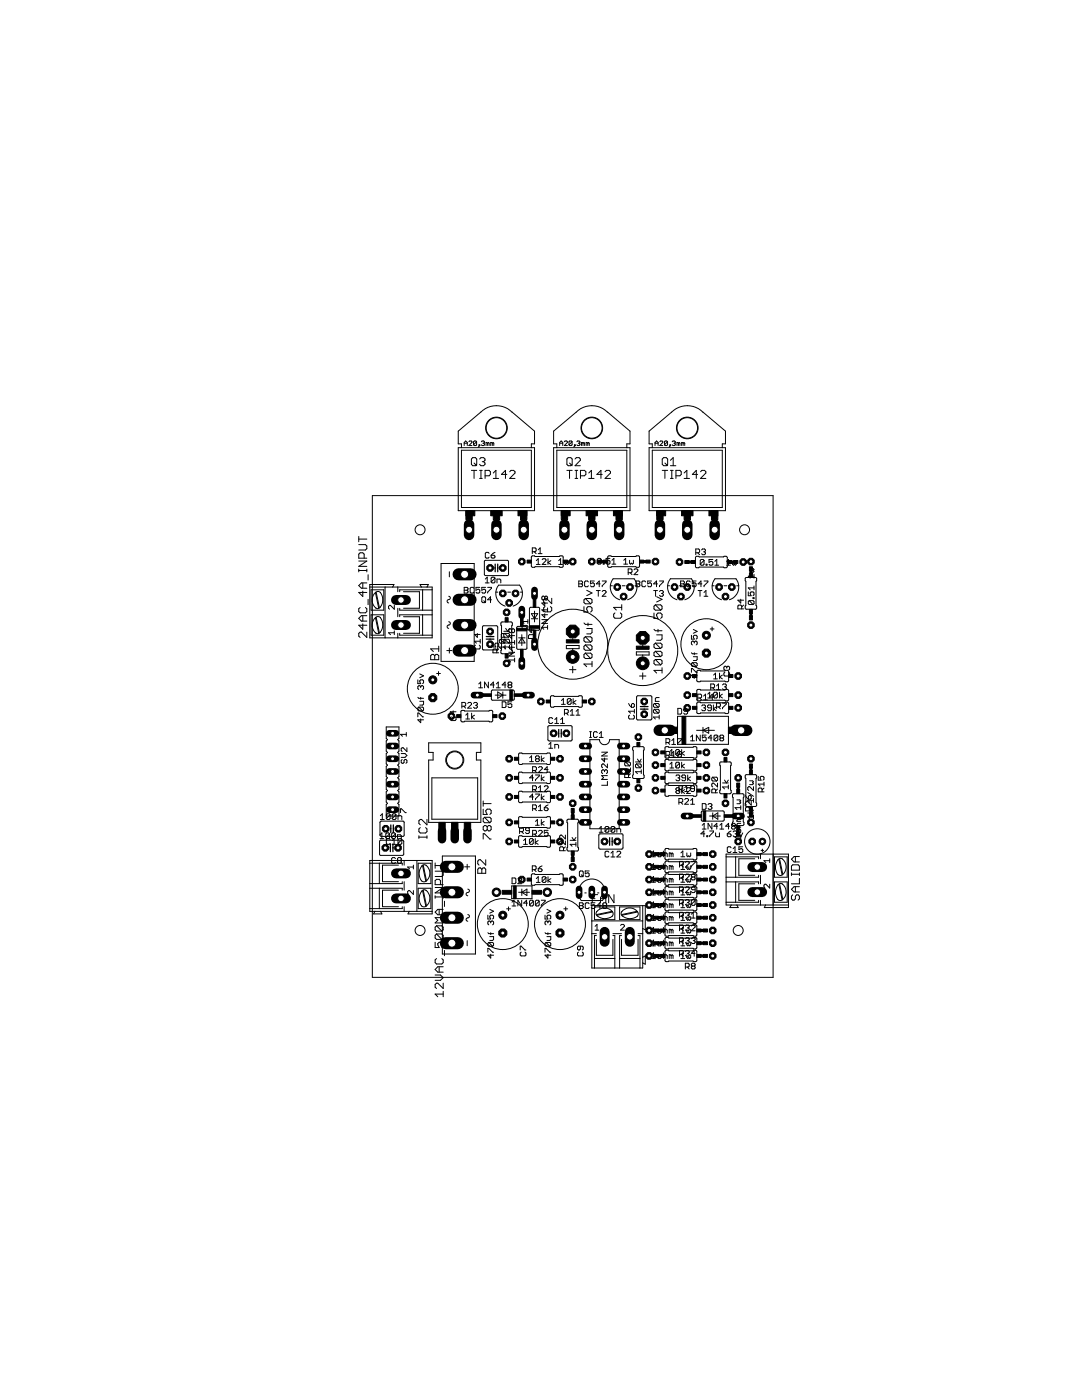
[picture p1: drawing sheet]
<svg xmlns="http://www.w3.org/2000/svg" width="216mm" height="279mm" viewBox="0 0 216 279" stroke-linecap="round" stroke-linejoin="round" font-family="sans-serif">
<path d="M79 124.7h2z" fill="#000" stroke="#000" stroke-width="2"/>
<circle cx="80" cy="124.7" r=".66" fill="#fff" stroke="#000" stroke-width=".2"/>
<path d="M79 119.7h2z" fill="#000" stroke="#000" stroke-width="2"/>
<circle cx="80" cy="119.7" r=".66" fill="#fff" stroke="#000" stroke-width=".2"/>
<path d="M91.5 129.8h2.4z" fill="#000" stroke="#000" stroke-width="2.4"/>
<circle cx="92.7" cy="129.8" r=".8" fill="#fff" stroke="#000" stroke-width=".2"/>
<path d="M91.5 124.8h2.4z" fill="#000" stroke="#000" stroke-width="2.4"/>
<circle cx="92.7" cy="124.8" r=".8" fill="#fff" stroke="#000" stroke-width=".2"/>
<path d="M91.5 119.7h2.4z" fill="#000" stroke="#000" stroke-width="2.4"/>
<circle cx="92.7" cy="119.7" r=".8" fill="#fff" stroke="#000" stroke-width=".2"/>
<path d="M91.5 114.6h2.4z" fill="#000" stroke="#000" stroke-width="2.4"/>
<circle cx="92.7" cy="114.6" r=".8" fill="#fff" stroke="#000" stroke-width=".2"/>
<circle cx="128.2" cy="132.4" r="1.27" fill="#000" stroke="#000" stroke-width=".2"/>
<circle cx="128.2" cy="132.4" r=".51" fill="#fff" stroke="#000" stroke-width=".2"/>
<circle cx="128.2" cy="127.3" r="1.38" fill="#000" stroke="#000" stroke-width=".2"/>
<circle cx="128.2" cy="127.3" r=".51" fill="#fff" stroke="#000" stroke-width=".2"/>
<circle cx="114.3" cy="131.1" r="1.27" fill="#000" stroke="#000" stroke-width=".2"/>
<circle cx="114.3" cy="131.1" r=".51" fill="#fff" stroke="#000" stroke-width=".2"/>
<circle cx="114.3" cy="126" r="1.38" fill="#000" stroke="#000" stroke-width=".2"/>
<circle cx="114.3" cy="126" r=".51" fill="#fff" stroke="#000" stroke-width=".2"/>
<path d="M116.2 148.9h1.3z" fill="#000" stroke="#000" stroke-width="1.3"/>
<circle cx="116.8" cy="148.9" r=".4" fill="#fff" stroke="#000" stroke-width=".2"/>
<path d="M116.2 151.4h1.3z" fill="#000" stroke="#000" stroke-width="1.3"/>
<circle cx="116.8" cy="151.4" r=".4" fill="#fff" stroke="#000" stroke-width=".2"/>
<path d="M116.2 164.1h1.3z" fill="#000" stroke="#000" stroke-width="1.3"/>
<circle cx="116.8" cy="164.1" r=".4" fill="#fff" stroke="#000" stroke-width=".2"/>
<path d="M123.8 164.1h1.3z" fill="#000" stroke="#000" stroke-width="1.3"/>
<circle cx="124.4" cy="164.1" r=".4" fill="#fff" stroke="#000" stroke-width=".2"/>
<path d="M116.2 154h1.3z" fill="#000" stroke="#000" stroke-width="1.3"/>
<circle cx="116.8" cy="154" r=".4" fill="#fff" stroke="#000" stroke-width=".2"/>
<path d="M116.2 156.5h1.3z" fill="#000" stroke="#000" stroke-width="1.3"/>
<circle cx="116.8" cy="156.5" r=".4" fill="#fff" stroke="#000" stroke-width=".2"/>
<path d="M116.2 161.6h1.3z" fill="#000" stroke="#000" stroke-width="1.3"/>
<circle cx="116.8" cy="161.6" r=".4" fill="#fff" stroke="#000" stroke-width=".2"/>
<path d="M116.2 159h1.3z" fill="#000" stroke="#000" stroke-width="1.3"/>
<circle cx="116.8" cy="159" r=".4" fill="#fff" stroke="#000" stroke-width=".2"/>
<path d="M123.8 161.6h1.3z" fill="#000" stroke="#000" stroke-width="1.3"/>
<circle cx="124.4" cy="161.6" r=".4" fill="#fff" stroke="#000" stroke-width=".2"/>
<path d="M123.8 159h1.3z" fill="#000" stroke="#000" stroke-width="1.3"/>
<circle cx="124.4" cy="159" r=".4" fill="#fff" stroke="#000" stroke-width=".2"/>
<path d="M123.8 156.5h1.3z" fill="#000" stroke="#000" stroke-width="1.3"/>
<circle cx="124.4" cy="156.5" r=".4" fill="#fff" stroke="#000" stroke-width=".2"/>
<path d="M123.8 154h1.3z" fill="#000" stroke="#000" stroke-width="1.3"/>
<circle cx="124.4" cy="154" r=".4" fill="#fff" stroke="#000" stroke-width=".2"/>
<path d="M123.8 151.4h1.3z" fill="#000" stroke="#000" stroke-width="1.3"/>
<circle cx="124.4" cy="151.4" r=".4" fill="#fff" stroke="#000" stroke-width=".2"/>
<path d="M123.8 148.9h1.3z" fill="#000" stroke="#000" stroke-width="1.3"/>
<circle cx="124.4" cy="148.9" r=".4" fill="#fff" stroke="#000" stroke-width=".2"/>
<path d="M106.7 127.9v1.3z" fill="#000" stroke="#000" stroke-width="1.3"/>
<circle cx="106.7" cy="128.6" r=".4" fill="#fff" stroke="#000" stroke-width=".2"/>
<path d="M106.7 117.8v1.3z" fill="#000" stroke="#000" stroke-width="1.3"/>
<circle cx="106.7" cy="118.4" r=".4" fill="#fff" stroke="#000" stroke-width=".2"/>
<circle cx="140.9" cy="130.3" r=".87" fill="#000" stroke="#000" stroke-width=".2"/>
<circle cx="140.9" cy="130.3" r=".4" fill="#fff" stroke="#000" stroke-width=".2"/>
<circle cx="140.9" cy="126.8" r=".8" fill="#000" stroke="#000" stroke-width=".2"/>
<circle cx="140.9" cy="126.8" r=".4" fill="#fff" stroke="#000" stroke-width=".2"/>
<circle cx="86.4" cy="139.2" r=".87" fill="#000" stroke="#000" stroke-width=".2"/>
<circle cx="86.4" cy="139.2" r=".4" fill="#fff" stroke="#000" stroke-width=".2"/>
<circle cx="86.4" cy="135.7" r=".8" fill="#000" stroke="#000" stroke-width=".2"/>
<circle cx="86.4" cy="135.7" r=".4" fill="#fff" stroke="#000" stroke-width=".2"/>
<path d="M136.5 162.9h1.3z" fill="#000" stroke="#000" stroke-width="1.3"/>
<circle cx="137.1" cy="162.9" r=".4" fill="#fff" stroke="#000" stroke-width=".2"/>
<path d="M146.6 162.9h1.4z" fill="#000" stroke="#000" stroke-width="1.3"/>
<circle cx="147.3" cy="162.9" r=".4" fill="#fff" stroke="#000" stroke-width=".2"/>
<path d="M104.1 121.6v1.3z" fill="#000" stroke="#000" stroke-width="1.3"/>
<circle cx="104.1" cy="122.2" r=".4" fill="#fff" stroke="#000" stroke-width=".2"/>
<path d="M104.1 131.7v1.3z" fill="#000" stroke="#000" stroke-width="1.3"/>
<circle cx="104.1" cy="132.4" r=".4" fill="#fff" stroke="#000" stroke-width=".2"/>
<path d="M104.7 138.7h1.4z" fill="#000" stroke="#000" stroke-width="1.3"/>
<circle cx="105.4" cy="138.7" r=".4" fill="#fff" stroke="#000" stroke-width=".2"/>
<path d="M94.6 138.7h1.3z" fill="#000" stroke="#000" stroke-width="1.3"/>
<circle cx="95.2" cy="138.7" r=".4" fill="#fff" stroke="#000" stroke-width=".2"/>
<path d="M131.5 145.8h2.3z" fill="#000" stroke="#000" stroke-width="2.3"/>
<circle cx="132.7" cy="145.8" r=".74" fill="#fff" stroke="#000" stroke-width=".2"/>
<path d="M146.8 145.8h2.2z" fill="#000" stroke="#000" stroke-width="2.3"/>
<circle cx="147.9" cy="145.8" r=".74" fill="#fff" stroke="#000" stroke-width=".2"/>
<path d="M131.7 104.7v2.1z" fill="#000" stroke="#000" stroke-width="2.1"/>
<circle cx="131.7" cy="105.7" r=".7" fill="#fff" stroke="#000" stroke-width=".2"/>
<path d="M137.1 104.7v2.1z" fill="#000" stroke="#000" stroke-width="2.1"/>
<circle cx="137.1" cy="105.7" r=".7" fill="#fff" stroke="#000" stroke-width=".2"/>
<path d="M142.6 104.7v2.1z" fill="#000" stroke="#000" stroke-width="2.1"/>
<circle cx="142.6" cy="105.7" r=".7" fill="#fff" stroke="#000" stroke-width=".2"/>
<path d="M112.6 104.7v2.1z" fill="#000" stroke="#000" stroke-width="2.1"/>
<circle cx="112.6" cy="105.7" r=".7" fill="#fff" stroke="#000" stroke-width=".2"/>
<path d="M118.1 104.7v2.1z" fill="#000" stroke="#000" stroke-width="2.1"/>
<circle cx="118.1" cy="105.7" r=".7" fill="#fff" stroke="#000" stroke-width=".2"/>
<path d="M123.5 104.7v2.1z" fill="#000" stroke="#000" stroke-width="2.1"/>
<circle cx="123.5" cy="105.7" r=".7" fill="#fff" stroke="#000" stroke-width=".2"/>
<path d="M93.6 104.7v2.1z" fill="#000" stroke="#000" stroke-width="2.1"/>
<circle cx="93.6" cy="105.7" r=".7" fill="#fff" stroke="#000" stroke-width=".2"/>
<path d="M99.1 104.7v2.1z" fill="#000" stroke="#000" stroke-width="2.1"/>
<circle cx="99.1" cy="105.7" r=".7" fill="#fff" stroke="#000" stroke-width=".2"/>
<path d="M104.5 104.7v2.1z" fill="#000" stroke="#000" stroke-width="2.1"/>
<circle cx="104.5" cy="105.7" r=".7" fill="#fff" stroke="#000" stroke-width=".2"/>
<circle cx="143.5" cy="117.2" r=".71" fill="#000" stroke="#000" stroke-width=".2"/>
<circle cx="143.5" cy="117.2" r=".4" fill="#fff" stroke="#000" stroke-width=".2"/>
<circle cx="144.8" cy="119.1" r=".71" fill="#000" stroke="#000" stroke-width=".2"/>
<circle cx="144.8" cy="119.1" r=".4" fill="#fff" stroke="#000" stroke-width=".2"/>
<circle cx="146" cy="117.2" r=".71" fill="#000" stroke="#000" stroke-width=".2"/>
<circle cx="146" cy="117.2" r=".4" fill="#fff" stroke="#000" stroke-width=".2"/>
<circle cx="123.2" cy="117.2" r=".71" fill="#000" stroke="#000" stroke-width=".2"/>
<circle cx="123.2" cy="117.2" r=".4" fill="#fff" stroke="#000" stroke-width=".2"/>
<circle cx="124.4" cy="119.1" r=".71" fill="#000" stroke="#000" stroke-width=".2"/>
<circle cx="124.4" cy="119.1" r=".4" fill="#fff" stroke="#000" stroke-width=".2"/>
<circle cx="125.7" cy="117.2" r=".71" fill="#000" stroke="#000" stroke-width=".2"/>
<circle cx="125.7" cy="117.2" r=".4" fill="#fff" stroke="#000" stroke-width=".2"/>
<circle cx="134.6" cy="117.2" r=".71" fill="#000" stroke="#000" stroke-width=".2"/>
<circle cx="134.6" cy="117.2" r=".4" fill="#fff" stroke="#000" stroke-width=".2"/>
<circle cx="135.9" cy="119.1" r=".71" fill="#000" stroke="#000" stroke-width=".2"/>
<circle cx="135.9" cy="119.1" r=".4" fill="#fff" stroke="#000" stroke-width=".2"/>
<circle cx="137.1" cy="117.2" r=".71" fill="#000" stroke="#000" stroke-width=".2"/>
<circle cx="137.1" cy="117.2" r=".4" fill="#fff" stroke="#000" stroke-width=".2"/>
<circle cx="100.3" cy="118.4" r=".71" fill="#000" stroke="#000" stroke-width=".2"/>
<circle cx="100.3" cy="118.4" r=".4" fill="#fff" stroke="#000" stroke-width=".2"/>
<circle cx="101.6" cy="120.3" r=".71" fill="#000" stroke="#000" stroke-width=".2"/>
<circle cx="101.6" cy="120.3" r=".4" fill="#fff" stroke="#000" stroke-width=".2"/>
<circle cx="102.9" cy="118.4" r=".71" fill="#000" stroke="#000" stroke-width=".2"/>
<circle cx="102.9" cy="118.4" r=".4" fill="#fff" stroke="#000" stroke-width=".2"/>
<circle cx="104.1" cy="112.1" r=".71" fill="#000" stroke="#000" stroke-width=".2"/>
<circle cx="104.1" cy="112.1" r=".4" fill="#fff" stroke="#000" stroke-width=".2"/>
<circle cx="114.3" cy="112.1" r=".71" fill="#000" stroke="#000" stroke-width=".2"/>
<circle cx="114.3" cy="112.1" r=".4" fill="#fff" stroke="#000" stroke-width=".2"/>
<circle cx="97.8" cy="113.3" r=".71" fill="#000" stroke="#000" stroke-width=".2"/>
<circle cx="97.8" cy="113.3" r=".4" fill="#fff" stroke="#000" stroke-width=".2"/>
<circle cx="100.3" cy="113.3" r=".71" fill="#000" stroke="#000" stroke-width=".2"/>
<circle cx="100.3" cy="113.3" r=".4" fill="#fff" stroke="#000" stroke-width=".2"/>
<circle cx="130.8" cy="112.1" r=".71" fill="#000" stroke="#000" stroke-width=".2"/>
<circle cx="130.8" cy="112.1" r=".4" fill="#fff" stroke="#000" stroke-width=".2"/>
<circle cx="118.1" cy="112.1" r=".71" fill="#000" stroke="#000" stroke-width=".2"/>
<circle cx="118.1" cy="112.1" r=".4" fill="#fff" stroke="#000" stroke-width=".2"/>
<circle cx="135.6" cy="112.2" r=".71" fill="#000" stroke="#000" stroke-width=".2"/>
<circle cx="135.6" cy="112.2" r=".4" fill="#fff" stroke="#000" stroke-width=".2"/>
<circle cx="148.3" cy="112.2" r=".71" fill="#000" stroke="#000" stroke-width=".2"/>
<circle cx="148.3" cy="112.2" r=".4" fill="#fff" stroke="#000" stroke-width=".2"/>
<circle cx="149.8" cy="124.8" r=".71" fill="#000" stroke="#000" stroke-width=".2"/>
<circle cx="149.8" cy="124.8" r=".4" fill="#fff" stroke="#000" stroke-width=".2"/>
<circle cx="149.8" cy="112.1" r=".71" fill="#000" stroke="#000" stroke-width=".2"/>
<circle cx="149.8" cy="112.1" r=".4" fill="#fff" stroke="#000" stroke-width=".2"/>
<circle cx="101.1" cy="132.4" r=".71" fill="#000" stroke="#000" stroke-width=".2"/>
<circle cx="101.1" cy="132.4" r=".4" fill="#fff" stroke="#000" stroke-width=".2"/>
<circle cx="101.1" cy="122.2" r=".71" fill="#000" stroke="#000" stroke-width=".2"/>
<circle cx="101.1" cy="122.2" r=".4" fill="#fff" stroke="#000" stroke-width=".2"/>
<path d="M150.1 173h2z" fill="#000" stroke="#000" stroke-width="2"/>
<circle cx="151.1" cy="173" r=".66" fill="#fff" stroke="#000" stroke-width=".2"/>
<path d="M150.1 178h2z" fill="#000" stroke="#000" stroke-width="2"/>
<circle cx="151.1" cy="178" r=".66" fill="#fff" stroke="#000" stroke-width=".2"/>
<path d="M79 174.3h2z" fill="#000" stroke="#000" stroke-width="2"/>
<circle cx="80" cy="174.3" r=".66" fill="#fff" stroke="#000" stroke-width=".2"/>
<path d="M79 179.3h2z" fill="#000" stroke="#000" stroke-width="2"/>
<circle cx="80" cy="179.3" r=".66" fill="#fff" stroke="#000" stroke-width=".2"/>
<path d="M89 173h2.4z" fill="#000" stroke="#000" stroke-width="2.4"/>
<circle cx="90.2" cy="173" r=".8" fill="#fff" stroke="#000" stroke-width=".2"/>
<path d="M89 178.1h2.4z" fill="#000" stroke="#000" stroke-width="2.4"/>
<circle cx="90.2" cy="178.1" r=".8" fill="#fff" stroke="#000" stroke-width=".2"/>
<path d="M89 183.2h2.4z" fill="#000" stroke="#000" stroke-width="2.4"/>
<circle cx="90.2" cy="183.2" r=".8" fill="#fff" stroke="#000" stroke-width=".2"/>
<path d="M89 188.2h2.4z" fill="#000" stroke="#000" stroke-width="2.4"/>
<circle cx="90.2" cy="188.2" r=".8" fill="#fff" stroke="#000" stroke-width=".2"/>
<circle cx="100.3" cy="186.2" r=".87" fill="#000" stroke="#000" stroke-width=".2"/>
<circle cx="100.3" cy="186.2" r=".4" fill="#fff" stroke="#000" stroke-width=".2"/>
<circle cx="100.3" cy="182.6" r=".8" fill="#000" stroke="#000" stroke-width=".2"/>
<circle cx="100.3" cy="182.6" r=".4" fill="#fff" stroke="#000" stroke-width=".2"/>
<circle cx="79.4" cy="169.2" r=".71" fill="#000" stroke="#000" stroke-width=".2"/>
<circle cx="79.4" cy="169.2" r=".4" fill="#fff" stroke="#000" stroke-width=".2"/>
<circle cx="76.9" cy="169.2" r=".71" fill="#000" stroke="#000" stroke-width=".2"/>
<circle cx="76.9" cy="169.2" r=".4" fill="#fff" stroke="#000" stroke-width=".2"/>
<circle cx="111.7" cy="186.2" r=".87" fill="#000" stroke="#000" stroke-width=".2"/>
<circle cx="111.7" cy="186.2" r=".4" fill="#fff" stroke="#000" stroke-width=".2"/>
<circle cx="111.7" cy="182.6" r=".8" fill="#000" stroke="#000" stroke-width=".2"/>
<circle cx="111.7" cy="182.6" r=".4" fill="#fff" stroke="#000" stroke-width=".2"/>
<circle cx="79.5" cy="165.4" r=".71" fill="#000" stroke="#000" stroke-width=".2"/>
<circle cx="79.5" cy="165.4" r=".4" fill="#fff" stroke="#000" stroke-width=".2"/>
<circle cx="77" cy="165.4" r=".71" fill="#000" stroke="#000" stroke-width=".2"/>
<circle cx="77" cy="165.4" r=".4" fill="#fff" stroke="#000" stroke-width=".2"/>
<path d="M88.2 165.8v1.7z" fill="#000" stroke="#000" stroke-width="1.7"/>
<circle cx="88.2" cy="166.7" r=".55" fill="#fff" stroke="#000" stroke-width=".2"/>
<path d="M90.7 165.8v1.7z" fill="#000" stroke="#000" stroke-width="1.7"/>
<circle cx="90.7" cy="166.7" r=".55" fill="#fff" stroke="#000" stroke-width=".2"/>
<path d="M93.3 165.8v1.7z" fill="#000" stroke="#000" stroke-width="1.7"/>
<circle cx="93.3" cy="166.7" r=".55" fill="#fff" stroke="#000" stroke-width=".2"/>
<path d="M77.7 146.3h1.3z" fill="#000" stroke="#000" stroke-width="1.3"/>
<circle cx="78.3" cy="146.3" r=".4" fill="#fff" stroke="#000" stroke-width=".2"/>
<path d="M77.7 148.9h1.3z" fill="#000" stroke="#000" stroke-width="1.3"/>
<circle cx="78.3" cy="148.9" r=".4" fill="#fff" stroke="#000" stroke-width=".2"/>
<path d="M77.7 151.4h1.3z" fill="#000" stroke="#000" stroke-width="1.3"/>
<circle cx="78.3" cy="151.4" r=".4" fill="#fff" stroke="#000" stroke-width=".2"/>
<path d="M77.7 154h1.3z" fill="#000" stroke="#000" stroke-width="1.3"/>
<circle cx="78.3" cy="154" r=".4" fill="#fff" stroke="#000" stroke-width=".2"/>
<path d="M77.7 156.5h1.3z" fill="#000" stroke="#000" stroke-width="1.3"/>
<circle cx="78.3" cy="156.5" r=".4" fill="#fff" stroke="#000" stroke-width=".2"/>
<path d="M77.7 159h1.3z" fill="#000" stroke="#000" stroke-width="1.3"/>
<circle cx="78.3" cy="159" r=".4" fill="#fff" stroke="#000" stroke-width=".2"/>
<path d="M77.7 161.6h1.3z" fill="#000" stroke="#000" stroke-width="1.3"/>
<circle cx="78.3" cy="161.6" r=".4" fill="#fff" stroke="#000" stroke-width=".2"/>
<path d="M120.6 186v2z" fill="#000" stroke="#000" stroke-width="2"/>
<circle cx="120.6" cy="187" r=".66" fill="#fff" stroke="#000" stroke-width=".2"/>
<path d="M125.7 186v2z" fill="#000" stroke="#000" stroke-width="2"/>
<circle cx="125.7" cy="187" r=".66" fill="#fff" stroke="#000" stroke-width=".2"/>
<path d="M115.5 177.4v1.4z" fill="#000" stroke="#000" stroke-width="1.3"/>
<circle cx="115.5" cy="178.1" r=".4" fill="#fff" stroke="#000" stroke-width=".2"/>
<path d="M120.6 177.4v1.4z" fill="#000" stroke="#000" stroke-width="1.3"/>
<circle cx="120.6" cy="178.1" r=".4" fill="#fff" stroke="#000" stroke-width=".2"/>
<path d="M118.1 177.4v1.4z" fill="#000" stroke="#000" stroke-width="1.3"/>
<circle cx="118.1" cy="178.1" r=".4" fill="#fff" stroke="#000" stroke-width=".2"/>
<circle cx="104.1" cy="175.5" r=".71" fill="#000" stroke="#000" stroke-width=".2"/>
<circle cx="104.1" cy="175.5" r=".4" fill="#fff" stroke="#000" stroke-width=".2"/>
<circle cx="114.3" cy="175.5" r=".71" fill="#000" stroke="#000" stroke-width=".2"/>
<circle cx="114.3" cy="175.5" r=".4" fill="#fff" stroke="#000" stroke-width=".2"/>
<circle cx="110.5" cy="146.3" r=".71" fill="#000" stroke="#000" stroke-width=".2"/>
<circle cx="110.5" cy="146.3" r=".4" fill="#fff" stroke="#000" stroke-width=".2"/>
<circle cx="113" cy="146.3" r=".71" fill="#000" stroke="#000" stroke-width=".2"/>
<circle cx="113" cy="146.3" r=".4" fill="#fff" stroke="#000" stroke-width=".2"/>
<circle cx="123.2" cy="167.9" r=".71" fill="#000" stroke="#000" stroke-width=".2"/>
<circle cx="123.2" cy="167.9" r=".4" fill="#fff" stroke="#000" stroke-width=".2"/>
<circle cx="120.6" cy="167.9" r=".71" fill="#000" stroke="#000" stroke-width=".2"/>
<circle cx="120.6" cy="167.9" r=".4" fill="#fff" stroke="#000" stroke-width=".2"/>
<circle cx="147.3" cy="138.7" r=".71" fill="#000" stroke="#000" stroke-width=".2"/>
<circle cx="147.3" cy="138.7" r=".4" fill="#fff" stroke="#000" stroke-width=".2"/>
<circle cx="137.1" cy="138.7" r=".71" fill="#000" stroke="#000" stroke-width=".2"/>
<circle cx="137.1" cy="138.7" r=".4" fill="#fff" stroke="#000" stroke-width=".2"/>
<circle cx="118.1" cy="140" r=".71" fill="#000" stroke="#000" stroke-width=".2"/>
<circle cx="118.1" cy="140" r=".4" fill="#fff" stroke="#000" stroke-width=".2"/>
<circle cx="107.9" cy="140" r=".71" fill="#000" stroke="#000" stroke-width=".2"/>
<circle cx="107.9" cy="140" r=".4" fill="#fff" stroke="#000" stroke-width=".2"/>
<circle cx="111.7" cy="155.2" r=".71" fill="#000" stroke="#000" stroke-width=".2"/>
<circle cx="111.7" cy="155.2" r=".4" fill="#fff" stroke="#000" stroke-width=".2"/>
<circle cx="101.6" cy="155.2" r=".71" fill="#000" stroke="#000" stroke-width=".2"/>
<circle cx="101.6" cy="155.2" r=".4" fill="#fff" stroke="#000" stroke-width=".2"/>
<circle cx="97.8" cy="128.6" r=".71" fill="#000" stroke="#000" stroke-width=".2"/>
<circle cx="97.8" cy="128.6" r=".4" fill="#fff" stroke="#000" stroke-width=".2"/>
<circle cx="97.8" cy="126" r=".71" fill="#000" stroke="#000" stroke-width=".2"/>
<circle cx="97.8" cy="126" r=".4" fill="#fff" stroke="#000" stroke-width=".2"/>
<circle cx="147.3" cy="134.9" r=".71" fill="#000" stroke="#000" stroke-width=".2"/>
<circle cx="147.3" cy="134.9" r=".4" fill="#fff" stroke="#000" stroke-width=".2"/>
<circle cx="137.1" cy="134.9" r=".71" fill="#000" stroke="#000" stroke-width=".2"/>
<circle cx="137.1" cy="134.9" r=".4" fill="#fff" stroke="#000" stroke-width=".2"/>
<circle cx="137.1" cy="141.3" r=".71" fill="#000" stroke="#000" stroke-width=".2"/>
<circle cx="137.1" cy="141.3" r=".4" fill="#fff" stroke="#000" stroke-width=".2"/>
<circle cx="147.3" cy="141.3" r=".71" fill="#000" stroke="#000" stroke-width=".2"/>
<circle cx="147.3" cy="141.3" r=".4" fill="#fff" stroke="#000" stroke-width=".2"/>
<circle cx="149.8" cy="151.4" r=".71" fill="#000" stroke="#000" stroke-width=".2"/>
<circle cx="149.8" cy="151.4" r=".4" fill="#fff" stroke="#000" stroke-width=".2"/>
<circle cx="149.8" cy="164.1" r=".71" fill="#000" stroke="#000" stroke-width=".2"/>
<circle cx="149.8" cy="164.1" r=".4" fill="#fff" stroke="#000" stroke-width=".2"/>
<circle cx="150.1" cy="167.9" r=".71" fill="#000" stroke="#000" stroke-width=".2"/>
<circle cx="150.1" cy="167.9" r=".4" fill="#fff" stroke="#000" stroke-width=".2"/>
<circle cx="152.1" cy="167.9" r=".66" fill="#000" stroke="#000" stroke-width=".2"/>
<circle cx="152.1" cy="167.9" r=".4" fill="#fff" stroke="#000" stroke-width=".2"/>
<circle cx="101.6" cy="167.9" r=".71" fill="#000" stroke="#000" stroke-width=".2"/>
<circle cx="101.6" cy="167.9" r=".4" fill="#fff" stroke="#000" stroke-width=".2"/>
<circle cx="111.7" cy="167.9" r=".71" fill="#000" stroke="#000" stroke-width=".2"/>
<circle cx="111.7" cy="167.9" r=".4" fill="#fff" stroke="#000" stroke-width=".2"/>
<circle cx="127.4" cy="157.3" r=".71" fill="#000" stroke="#000" stroke-width=".2"/>
<circle cx="127.4" cy="157.3" r=".4" fill="#fff" stroke="#000" stroke-width=".2"/>
<circle cx="127.4" cy="147.1" r=".71" fill="#000" stroke="#000" stroke-width=".2"/>
<circle cx="127.4" cy="147.1" r=".4" fill="#fff" stroke="#000" stroke-width=".2"/>
<circle cx="111.7" cy="159" r=".71" fill="#000" stroke="#000" stroke-width=".2"/>
<circle cx="111.7" cy="159" r=".4" fill="#fff" stroke="#000" stroke-width=".2"/>
<circle cx="101.6" cy="159" r=".71" fill="#000" stroke="#000" stroke-width=".2"/>
<circle cx="101.6" cy="159" r=".4" fill="#fff" stroke="#000" stroke-width=".2"/>
<circle cx="128.5" cy="142.5" r=".71" fill="#000" stroke="#000" stroke-width=".2"/>
<circle cx="128.5" cy="142.5" r=".4" fill="#fff" stroke="#000" stroke-width=".2"/>
<circle cx="128.5" cy="140" r=".71" fill="#000" stroke="#000" stroke-width=".2"/>
<circle cx="128.5" cy="140" r=".4" fill="#fff" stroke="#000" stroke-width=".2"/>
<circle cx="130.8" cy="150.2" r=".71" fill="#000" stroke="#000" stroke-width=".2"/>
<circle cx="130.8" cy="150.2" r=".4" fill="#fff" stroke="#000" stroke-width=".2"/>
<circle cx="140.9" cy="150.2" r=".71" fill="#000" stroke="#000" stroke-width=".2"/>
<circle cx="140.9" cy="150.2" r=".4" fill="#fff" stroke="#000" stroke-width=".2"/>
<circle cx="130.8" cy="152.7" r=".71" fill="#000" stroke="#000" stroke-width=".2"/>
<circle cx="130.8" cy="152.7" r=".4" fill="#fff" stroke="#000" stroke-width=".2"/>
<circle cx="140.9" cy="152.7" r=".71" fill="#000" stroke="#000" stroke-width=".2"/>
<circle cx="140.9" cy="152.7" r=".4" fill="#fff" stroke="#000" stroke-width=".2"/>
<circle cx="140.9" cy="155.2" r=".71" fill="#000" stroke="#000" stroke-width=".2"/>
<circle cx="140.9" cy="155.2" r=".4" fill="#fff" stroke="#000" stroke-width=".2"/>
<circle cx="130.8" cy="155.2" r=".71" fill="#000" stroke="#000" stroke-width=".2"/>
<circle cx="130.8" cy="155.2" r=".4" fill="#fff" stroke="#000" stroke-width=".2"/>
<circle cx="144.8" cy="160.3" r=".71" fill="#000" stroke="#000" stroke-width=".2"/>
<circle cx="144.8" cy="160.3" r=".4" fill="#fff" stroke="#000" stroke-width=".2"/>
<circle cx="144.8" cy="150.2" r=".71" fill="#000" stroke="#000" stroke-width=".2"/>
<circle cx="144.8" cy="150.2" r=".4" fill="#fff" stroke="#000" stroke-width=".2"/>
<circle cx="140.9" cy="157.8" r=".71" fill="#000" stroke="#000" stroke-width=".2"/>
<circle cx="140.9" cy="157.8" r=".4" fill="#fff" stroke="#000" stroke-width=".2"/>
<circle cx="130.8" cy="157.8" r=".71" fill="#000" stroke="#000" stroke-width=".2"/>
<circle cx="130.8" cy="157.8" r=".4" fill="#fff" stroke="#000" stroke-width=".2"/>
<circle cx="114.3" cy="173" r=".71" fill="#000" stroke="#000" stroke-width=".2"/>
<circle cx="114.3" cy="173" r=".4" fill="#fff" stroke="#000" stroke-width=".2"/>
<circle cx="114.3" cy="160.3" r=".71" fill="#000" stroke="#000" stroke-width=".2"/>
<circle cx="114.3" cy="160.3" r=".4" fill="#fff" stroke="#000" stroke-width=".2"/>
<circle cx="90.1" cy="142.9" r=".71" fill="#000" stroke="#000" stroke-width=".2"/>
<circle cx="90.1" cy="142.9" r=".4" fill="#fff" stroke="#000" stroke-width=".2"/>
<circle cx="100.2" cy="142.9" r=".71" fill="#000" stroke="#000" stroke-width=".2"/>
<circle cx="100.2" cy="142.9" r=".4" fill="#fff" stroke="#000" stroke-width=".2"/>
<circle cx="111.7" cy="151.4" r=".71" fill="#000" stroke="#000" stroke-width=".2"/>
<circle cx="111.7" cy="151.4" r=".4" fill="#fff" stroke="#000" stroke-width=".2"/>
<circle cx="101.6" cy="151.4" r=".71" fill="#000" stroke="#000" stroke-width=".2"/>
<circle cx="101.6" cy="151.4" r=".4" fill="#fff" stroke="#000" stroke-width=".2"/>
<circle cx="111.7" cy="164.1" r=".71" fill="#000" stroke="#000" stroke-width=".2"/>
<circle cx="111.7" cy="164.1" r=".4" fill="#fff" stroke="#000" stroke-width=".2"/>
<circle cx="101.6" cy="164.1" r=".71" fill="#000" stroke="#000" stroke-width=".2"/>
<circle cx="101.6" cy="164.1" r=".4" fill="#fff" stroke="#000" stroke-width=".2"/>
<circle cx="147.3" cy="155.2" r=".71" fill="#000" stroke="#000" stroke-width=".2"/>
<circle cx="147.3" cy="155.2" r=".4" fill="#fff" stroke="#000" stroke-width=".2"/>
<circle cx="147.3" cy="167.9" r=".71" fill="#000" stroke="#000" stroke-width=".2"/>
<circle cx="147.3" cy="167.9" r=".4" fill="#fff" stroke="#000" stroke-width=".2"/>
<circle cx="142.2" cy="170.5" r=".71" fill="#000" stroke="#000" stroke-width=".2"/>
<circle cx="142.2" cy="170.5" r=".4" fill="#fff" stroke="#000" stroke-width=".2"/>
<circle cx="129.5" cy="170.5" r=".71" fill="#000" stroke="#000" stroke-width=".2"/>
<circle cx="129.5" cy="170.5" r=".4" fill="#fff" stroke="#000" stroke-width=".2"/>
<circle cx="142.2" cy="173" r=".71" fill="#000" stroke="#000" stroke-width=".2"/>
<circle cx="142.2" cy="173" r=".4" fill="#fff" stroke="#000" stroke-width=".2"/>
<circle cx="129.5" cy="173" r=".71" fill="#000" stroke="#000" stroke-width=".2"/>
<circle cx="129.5" cy="173" r=".4" fill="#fff" stroke="#000" stroke-width=".2"/>
<circle cx="142.2" cy="175.5" r=".71" fill="#000" stroke="#000" stroke-width=".2"/>
<circle cx="142.2" cy="175.5" r=".4" fill="#fff" stroke="#000" stroke-width=".2"/>
<circle cx="129.5" cy="175.5" r=".71" fill="#000" stroke="#000" stroke-width=".2"/>
<circle cx="129.5" cy="175.5" r=".4" fill="#fff" stroke="#000" stroke-width=".2"/>
<circle cx="142.2" cy="178.1" r=".71" fill="#000" stroke="#000" stroke-width=".2"/>
<circle cx="142.2" cy="178.1" r=".4" fill="#fff" stroke="#000" stroke-width=".2"/>
<circle cx="129.5" cy="178.1" r=".71" fill="#000" stroke="#000" stroke-width=".2"/>
<circle cx="129.5" cy="178.1" r=".4" fill="#fff" stroke="#000" stroke-width=".2"/>
<circle cx="142.2" cy="180.6" r=".71" fill="#000" stroke="#000" stroke-width=".2"/>
<circle cx="142.2" cy="180.6" r=".4" fill="#fff" stroke="#000" stroke-width=".2"/>
<circle cx="129.5" cy="180.6" r=".71" fill="#000" stroke="#000" stroke-width=".2"/>
<circle cx="129.5" cy="180.6" r=".4" fill="#fff" stroke="#000" stroke-width=".2"/>
<circle cx="142.2" cy="183.2" r=".71" fill="#000" stroke="#000" stroke-width=".2"/>
<circle cx="142.2" cy="183.2" r=".4" fill="#fff" stroke="#000" stroke-width=".2"/>
<circle cx="129.5" cy="183.2" r=".71" fill="#000" stroke="#000" stroke-width=".2"/>
<circle cx="129.5" cy="183.2" r=".4" fill="#fff" stroke="#000" stroke-width=".2"/>
<circle cx="142.2" cy="185.7" r=".71" fill="#000" stroke="#000" stroke-width=".2"/>
<circle cx="142.2" cy="185.7" r=".4" fill="#fff" stroke="#000" stroke-width=".2"/>
<circle cx="129.5" cy="185.7" r=".71" fill="#000" stroke="#000" stroke-width=".2"/>
<circle cx="129.5" cy="185.7" r=".4" fill="#fff" stroke="#000" stroke-width=".2"/>
<circle cx="142.2" cy="188.2" r=".71" fill="#000" stroke="#000" stroke-width=".2"/>
<circle cx="142.2" cy="188.2" r=".4" fill="#fff" stroke="#000" stroke-width=".2"/>
<circle cx="129.5" cy="188.2" r=".71" fill="#000" stroke="#000" stroke-width=".2"/>
<circle cx="129.5" cy="188.2" r=".4" fill="#fff" stroke="#000" stroke-width=".2"/>
<circle cx="109.2" cy="178.1" r=".85" fill="#000" stroke="#000" stroke-width=".2"/>
<circle cx="109.2" cy="178.1" r=".55" fill="#fff" stroke="#000" stroke-width=".2"/>
<circle cx="99.1" cy="178.1" r=".85" fill="#000" stroke="#000" stroke-width=".2"/>
<circle cx="99.1" cy="178.1" r=".55" fill="#fff" stroke="#000" stroke-width=".2"/>
<circle cx="142.2" cy="190.8" r=".71" fill="#000" stroke="#000" stroke-width=".2"/>
<circle cx="142.2" cy="190.8" r=".4" fill="#fff" stroke="#000" stroke-width=".2"/>
<circle cx="129.5" cy="190.8" r=".71" fill="#000" stroke="#000" stroke-width=".2"/>
<circle cx="129.5" cy="190.8" r=".4" fill="#fff" stroke="#000" stroke-width=".2"/>
<g fill="#000" stroke="#000" stroke-width=".2">
<path d="M74.3 98.9v96.2zM91.4 86v2.6zM91.4 86l4.5-3.7zM92.1 88.6v.7zM91.4 89.3h.7zM91.4 88.6h.7zM92.6 88.3v.6zM92.6 88.3l.3-.3zM92.6 88.5h.6zM92.9 88l.3 .3zM93.2 88.3v.6zM93.6 88.9l.6-.6z"/>
<path d="M93.7 88l-.1 .2zM93.7 88h.3zM94.1 91.6v1.1zM94.3 91.3l-.2 .3zM94.1 93.9h1zM93.6 88.9h.6zM94.2 88.2v.1zM94 88l.2 .2zM94.3 91.3h.6zM94.1 92.7l.2 .2zM94.5 88.2v.6zM94.5 88.2l.2-.2z"/>
<path d="M94.5 88.8l.6-.6zM94.6 92.4l.5 .5zM94.6 93.9v1.6zM94.7 88h.3zM94.5 88.8l.2 .1zM94.9 91.3l.2 .3zM94.3 92.9h.6zM95 88l.1 .2zM94.7 88.9h.3zM95.1 88.2v.6zM95.1 88.8l-.1 .1zM95.1 91.6v1.1z"/>
<path d="M95.1 92.7l-.2 .2zM95.4 89.2l.3-.3zM95.6 88.8v.1zM95.6 88.9h.1zM95.7 91.6l.3-.3zM95.7 95.5h.5zM95.7 93.9h.5zM95.7 88.8v.1zM95.6 88.8h.1zM96 91.3h.5zM95.7 92.7l.3 .2zM96 93.9v1.6z"/>
<path d="M96.1 88.2l.1-.2zM96.2 88h.3zM96.1 88.8l.1 .1zM96.5 91.3l.3 .3zM96.2 92.1h.3zM96.5 92.1l.3 .3zM96 92.9h.5zM96.5 88l.2 .2zM96.4 88.5h.1zM96.5 88.5l.2 .1zM96.2 88.9h.3zM96.7 88.2v.1z"/>
<path d="M96.7 88.3l-.2 .2zM96.7 88.6v.2zM96.7 88.8l-.2 .1zM96.8 91.6v.3zM96.8 91.9l-.3 .2zM96.8 92.4v.3zM96.8 92.7l-.3 .2zM96.8 93.9v1.6zM96.8 93.9h.8zM97 88.3v.6zM97 88.3h.1zM97.1 88.3l.2 .2z"/>
<path d="M97.3 88.5v.4zM97.3 88.5l.2-.2zM97.5 88.3l.1 .2zM97.6 88.5v.4zM97.6 93.9l.3 .2zM96.8 95h.8zM97.9 94.1v.6zM97.9 94.7l-.3 .3zM97.9 88.3v.6zM97.9 88.3h.2zM98.1 88.3l.1 .2zM98.2 88.5v.4z"/>
<path d="M98.2 88.5l.2-.2zM98.4 88.3l.1 .2zM98.4 94.4l.6-.5zM98.4 95.5h1.1zM98.5 88.5v.4zM99 93.9v1.6zM100.1 94.7h1zM100.9 93.9v1.6zM100.9 93.9l-.8 .8zM102.8 94.4l-1.1 1.1zM102 93.9l-.3 .2zM102 93.9h.5z"/>
<path d="M101.7 95.5h1.1zM102.8 94.1v.3zM102.5 93.9l.3 .2zM106 88.6v.7zM92.1 89.3h13.9zM106 88.6h.7zM106 89.9v11.4zM92.1 89.9h13.9zM106.7 89.3v12.6zM106 89.3h.7zM106.7 86v2.6zM102.2 82.2l4.5 3.8z"/>
<path d="M110.5 86v2.6zM110.5 86l4.5-3.7zM111.1 88.6v.7zM110.5 89.3h.6zM110.5 88.6h.6zM111.7 88.3v.6zM111.7 88.3l.3-.3zM111.7 88.5h.6zM112 88l.3 .3zM112.3 88.3v.6zM112.6 88.9l.6-.6zM112.8 88l-.2 .2z"/>
<path d="M112.8 88h.3zM113.1 91.6v1.1zM113.4 91.3l-.3 .3zM113.1 93.9h1.1zM112.6 88.9h.6zM113.2 88.2v.1zM113.1 88l.1 .2zM113.4 91.3h.5zM113.1 92.7l.3 .2zM113.5 88.2v.6zM113.5 88.2l.2-.2zM113.5 88.8l.7-.6z"/>
<path d="M113.6 92.4l.6 .5zM113.6 93.9v1.6zM113.7 88h.3zM113.5 88.8l.2 .1zM113.9 91.3l.3 .3zM113.4 92.9h.5zM114 88l.2 .2zM113.7 88.9h.3zM114.2 88.2v.6zM114.2 88.8l-.2 .1zM114.2 91.6v1.1zM114.2 92.7l-.3 .2z"/>
<path d="M114.5 89.2l.3-.3zM114.6 88.8v.1zM114.6 88.9h.2zM115.8 91.9l-1.1 1zM114.7 95.5h.6zM114.7 93.9h.6zM114.8 88.8v.1zM114.6 88.8h.2zM115 91.3l-.3 .3zM115 93.9v1.6zM115.1 88.2l.2-.2zM115.3 88h.2z"/>
<path d="M115.1 88.8l.2 .1zM115.5 88l.2 .2zM115.4 88.5h.1zM115.5 88.5l.2 .1zM115.3 88.9h.2zM115 91.3h.5zM115.7 88.2v.1zM115.5 88.5l.2-.2zM115.7 88.6v.2zM115.5 88.9l.2-.1zM114.7 92.9h1.1zM115.8 91.6v.3z"/>
<path d="M115.5 91.3l.3 .3zM115.8 93.9v1.6zM115.8 93.9h.8zM116 88.3v.6zM116 88.3h.2zM116.2 88.3l.1 .2zM116.3 88.5v.4zM116.3 88.5l.2-.2zM116.5 88.3l.1 .2zM116.6 93.9l.3 .2zM115.8 95h.8zM116.6 88.5v.4z"/>
<path d="M116.9 94.1v.6zM116.9 94.7l-.3 .3zM117 88.3v.6zM117 88.3h.1zM117.1 88.3l.2 .2zM117.3 88.5v.4zM117.3 88.5l.1-.2zM117.4 88.3l.2 .2zM117.5 94.4l.5-.5zM117.5 95.5h1zM117.6 88.5v.4zM118 93.9v1.6z"/>
<path d="M119.1 94.7h1.1zM119.9 93.9v1.6zM119.9 93.9l-.8 .8zM120.7 95.5l1.1-1.1zM121 93.9l-.3 .2zM121 93.9h.5zM120.7 95.5h1.1zM121.8 94.1v.3zM121.5 93.9l.3 .2zM125.1 88.6v.7zM111.1 89.3h14zM125.1 88.6h.6z"/>
<path d="M125.1 89.9v11.4zM111.1 89.9h14zM125.7 89.3v12.6zM125.1 89.3h.6zM125.7 86v2.6zM121.2 82.2l4.5 3.8zM129.5 86v2.6zM129.5 86l4.5-3.7zM130.2 88.6v.7zM129.5 89.3h.7zM129.5 88.6h.7zM130.7 88.3v.6z"/>
<path d="M130.7 88.3l.3-.3zM130.7 88.5h.6zM131 88l.3 .3zM131.3 88.3v.6zM132.2 88.3l-.5 .6zM131.8 88l-.1 .2zM131.8 88h.3zM132.1 91.6v1.1zM132.1 91.6l.3-.3zM132.1 93.9h1.1zM131.7 88.9h.5zM132.2 88.2v.1z"/>
<path d="M132.1 88l.1 .2zM132.4 91.3h.5zM132.1 92.7l.3 .2zM132.6 88.2v.6zM132.6 88.2l.1-.2zM132.6 88.8l.6-.6zM132.7 92.4l.5 .5zM132.7 93.9v1.6zM132.7 88h.3zM132.6 88.8l.1 .1zM132.9 91.3l.3 .3zM132.4 92.9h.5z"/>
<path d="M133 88l.2 .2zM132.7 88.9h.3zM133.2 88.2v.6zM133 88.9l.2-.1zM133.2 91.6v1.1zM133.2 92.7l-.3 .2zM133.5 89.2l.3-.3zM133.7 88.8v.1zM133.7 88.9h.1zM133.8 91.9l.5-.6zM133.8 92.9h1.1zM133.8 95.5h.5z"/>
<path d="M133.8 93.9h.5zM133.8 88.8v.1zM133.7 88.8h.1zM134 93.9v1.6zM134.1 88.2l.2-.2zM134.3 88h.3zM134.1 88.8l.2 .1zM134.3 91.3v1.6zM134.6 88l.1 .2zM134.5 88.5h.1zM134.6 88.5l.1 .1zM134.3 88.9h.3z"/>
<path d="M134.7 88.2v.1zM134.7 88.3l-.1 .2zM134.7 88.6v.2zM134.7 88.8l-.1 .1zM134.9 93.9v1.6zM134.9 93.9h.8zM135.1 88.3v.6zM135.1 88.3h.1zM135.2 88.3l.2 .2zM135.4 88.5v.4zM135.4 88.5l.1-.2zM135.5 88.3l.2 .2z"/>
<path d="M135.7 88.5v.4zM135.7 93.9l.2 .2zM134.9 95h.8zM135.9 94.1v.6zM135.9 94.7l-.2 .3zM136 88.3v.6zM136 88.3h.2zM136.2 88.3l.1 .2zM136.3 88.5v.4zM136.3 88.5l.2-.2zM136.5 88.3l.1 .2zM136.5 94.4l.6-.5z"/>
<path d="M136.5 95.5h1.1zM136.6 88.5v.4zM137.1 93.9v1.6zM138.2 94.7h1zM138.9 93.9v1.6zM138.9 93.9l-.7 .8zM140.8 94.4l-1 1.1zM140.1 93.9l-.3 .2zM140.1 93.9h.5zM139.8 95.5h1zM140.8 94.1v.3zM140.6 93.9l.2 .2z"/>
<path d="M144.1 88.6v.7zM130.2 89.3h13.9zM144.1 88.6h.7zM144.1 89.9v11.4zM130.2 89.9h13.9zM144.8 89.3v12.6zM144.1 89.3h.7zM144.8 86v2.6zM140.3 82.2l4.5 3.8zM74.3 98.9h80zM71.6 118.2l.8 .8zM72.1 116.3l-.5 .6z"/>
<path d="M71.6 113.6v.5zM71.6 113l1.6-1zM71.6 110.6v.8zM71.6 110.6l.3-.3zM71.6 109.8h1.3zM71.6 107.1v1zM71.9 110.3h.5zM71.6 116.9l.5 .5zM72.1 116.3h1.1zM72.4 118v1zM72.4 116.3v1.1zM72.4 110.3l.3 .3z"/>
<path d="M72.7 110.6v.8zM72.9 109.8l.3-.3zM71.6 108.7h1.3zM71.6 118.2h1.6zM72.1 117.4h1.1zM73.2 113.6v.5zM71.6 113.9h1.6zM71.6 113h1.6zM71.6 112h1.6zM71.6 111.4h1.6zM73.2 109v.5zM72.9 108.7l.3 .3z"/>
<path d="M71.6 107.6h1.6zM73.4 114.7v1.1zM73.8 117.2h3zM73.8 117.2v10.1zM73.8 116.6v.6zM73.8 116.6h4.8zM74 117.7h2.6zM76.6 117.7v4.1zM76.8 117.2h1.6zM78.4 117.2h1zM78.6 116.6l-.2 .6zM79.4 117.2h4.7z"/>
<path d="M79.4 117.2v.9zM79.8 117.7h4.5zM79.8 117.7v.4zM80.5 118.1h3.2zM83.7 118.1v3.3zM83.8 116.6l.3 .6zM83.8 116.6h1.7zM84.1 117.2h1.1zM84.3 117.7h1.9zM85.2 117.2h1zM85.5 116.6l-.3 .6zM86.2 117.2v.5z"/>
<path d="M88 112.5h6.6zM88 112.5v19.5zM89.7 114.1v1zM91.4 101.9h15.3zM91.4 89.3v12.6zM92.1 101.3h13.9zM92.1 89.9v11.4zM92.6 117.2v1.2zM92.6 117.2h.6zM92.6 117.8h.6zM93.2 117.2l.2 .2zM93.2 117.8l.2 .2z"/>
<path d="M92.6 118.4h.6zM93.4 117.4v.2zM93.4 117.6l-.2 .2zM93.4 118v.2zM93.4 118.2l-.2 .2zM93.8 117.4v.8zM93.8 118.2l.2 .2zM94 117.2l-.2 .2zM94 118.4h.4zM94 117.2h.4zM94.4 118.4l.2-.2zM94.4 117.2l.2 .2z"/>
<path d="M95 117.2v.6zM95 117.8l.4-.2zM95 118.2l.2 .2zM95.4 117.6h.1zM95.5 117.6l.2 .2zM95.2 118.4h.3zM95 117.2h.7zM95.7 117.8v.4zM95.7 118.2l-.2 .2zM96.3 119.1l-.2 .2zM96.1 117.2v.6zM96.1 117.8l.4-.2z"/>
<path d="M96.3 119.1h.4zM96.1 118.2l.2 .2zM96.5 119.9l.4 .4zM96.5 117.6h.2zM96.6 112.1v2.5zM96.7 119.1l.2 .2zM96.7 117.6l.2 .2zM96.3 118.4h.4zM96.8 110.4v.8zM96.8 111.2l.2 .2zM96.8 115.6l.4-.4zM96.8 116.3h.8z"/>
<path d="M96.9 111.8h4.3zM96.9 119.3v.8zM96.1 117.2h.8zM96.9 117.8v.4zM96.9 118.2l-.2 .2zM97 110.2l-.2 .2zM97 111.4h.4zM97.2 115.2v1.1zM97.3 119.7h.8zM97.3 117.2h.8zM97.3 118.2v.2zM97 110.2h.4z"/>
<path d="M97.6 111.2l-.2 .2zM97.4 110.2l.2 .2zM97.9 119.1l-.6 .6zM98 110.8v.4zM98 111.2l.2 .2zM98 115.4v.7zM98 115.4l.2-.2zM98 116.1l.8-.7zM98.1 117.2v.2zM98.1 117.4l-.8 .8zM98.2 111.4h.4zM98.2 115.2h.4z"/>
<path d="M98 116.1l.2 .2zM98.4 110.4l-.4 .4zM98.6 111.4l.2-.2zM98 110.8h.6zM98.6 115.2l.2 .2zM98.2 116.3h.4zM98.4 110.4l.4-.2zM98.8 111v.2zM98.6 110.8l.2 .2zM98.8 115.4v.7zM98.8 116.1l-.2 .2zM98.7 113.3h.1z"/>
<path d="M99.2 115.6v.7zM99.2 115.6h.5zM98.9 118.2h.4zM99.3 113.3h.1zM99.7 115.6l.2 .2zM99.9 115.8v.5zM96.9 114.9h4.3zM101.5 112.1v2.5zM101.3 118.2h.6zM99.5 116.8h4.2zM103.8 118.2h.4zM106 111.2v1.8z"/>
<path d="M106.2 109.3v1.2zM106.2 109.3h.6zM106.3 110.9h.4zM106.3 113.2h.4zM106.6 110.1l.4 .4zM106.7 110.9l.1 .2zM106.8 113.1l-.1 .1zM106.8 109.3l.2 .2zM106.2 110.1h.6zM107 109.5v.4zM107 109.9l-.2 .2zM107 111.9l.4-.4z"/>
<path d="M107 112.6h.8zM107.4 109.7l.4-.4zM107.4 110.5h.8zM107.4 111.5v1.1zM107.8 109.3v1.2zM108.1 119.2v.3zM108.1 119.2l.2-.2zM108.9 111.9l-.7 .7zM108.1 119.5l.2 .2zM108.3 119h.2zM108.4 111.5l-.2 .2zM108.5 119.7v.5z"/>
<path d="M108.5 119l.2 .2zM108.3 119.7h.2zM108.7 119.2l.2-.2zM108.7 119.5l-.2 .2zM108.7 119.2v.3zM108.5 119.7l.3-.3zM108.4 111.5h.4zM108.9 119h.2zM108.7 119.5l.2 .2zM108.2 112.6h.7zM108.9 111.7v.2zM108.8 111.5l.1 .2z"/>
<path d="M108.8 119.4h.2zM109.1 119l.2 .2zM108.9 119.7h.2zM109.3 119.2v.3zM109.3 119.5l-.2 .2zM109.3 111.5v1.1zM109.3 112.3l.6-.4zM109.3 112.3l.6 .3zM110.1 119.4v1.1zM110.5 101.9h15.2zM110.5 89.3v12.6zM111.1 101.3h14z"/>
<path d="M111.1 89.9v11.4zM111.5 111.9l.4-.4zM111.5 112.6h.7zM111.6 111.1l.1-.2zM106.8 111.1h4.8zM111.6 113.1l.1 .1zM106.8 113.1h4.8zM111.9 111.5v1.1zM111.7 110.9h.4zM111.7 113.2h.4zM112.4 111.2v1.8zM112.7 111.9v.6z"/>
<path d="M112.7 112.5l.2 .1zM112.9 112.6l.2-.1zM113.1 112.5l.1 .1zM113.2 112.6l.2-.1zM113.4 111.9v.6zM115.5 116v1.1zM115.5 116h.6zM115.5 116.5h.6zM116.1 116l.1 .1zM116.1 116.5l.1 .2zM115.5 117.1h.6zM116.2 116.1v.2z"/>
<path d="M116.2 116.3l-.1 .2zM116.2 116.7v.2zM116.2 116.9l-.1 .2zM116.5 119.7l.3-.3zM116.6 116.1v.8zM116.6 116.9l.2 .2zM116.8 119.4h1.1zM116.8 116l-.2 .1zM116.8 117.1h.4zM117.1 118.9l1-.6zM116.8 116h.4zM117.2 117.1l.2-.2z"/>
<path d="M117.2 116l.2 .1zM117.8 116v.5zM117.8 116.5l.4-.2zM117.9 119.4l.2 .3zM117.8 116.9l.2 .2zM118.1 119.7v.5zM117.1 117.8l1 .5zM118.2 116.3h.2zM118.4 116.3l.2 .2zM118 117.1h.4zM117.8 116h.8zM118.6 116.5v.4z"/>
<path d="M118.4 117.1l.2-.2zM119 117.9h.8zM119 116.5h.8zM119.2 111.6v.8zM119.2 111.6l.2-.2zM119.2 112.4l.8-.8zM119.4 117.9v1.1zM119.4 111.4h.4zM119.2 112.4l.2 .2zM119.6 116v1.1zM119.6 116l-.6 .5zM119.8 111.4l.2 .2z"/>
<path d="M119.4 112.6h.4zM120 111.6v.8zM119.8 112.6l.2-.2zM120.2 119l.7-.8zM120.2 116h.7zM120.2 116.9v.2zM120.4 117.9l-.2 .1zM120.4 112.4v.2zM120.4 112.4h.1zM120.5 112.4v.2zM120.4 112.6h.1zM120.4 117.9h.3z"/>
<path d="M120.2 119h.7zM120.9 118v.2zM120.7 117.9l.2 .1zM120.9 116v.1zM120.2 116.9l.7-.8zM120.9 111.4v.6zM120.9 112l.4-.2zM120.9 112.4l.2 .2zM121.3 111.2v1.8zM121.3 111.8h.2zM121.5 113.2h.4zM121.5 110.9h.4z"/>
<path d="M121.5 111.8l.2 .2zM121.1 112.6h.4zM120.9 111.4h.8zM121.7 112v.4zM121.7 112.4l-.2 .2zM122 113.1l-.1 .1zM122 113.1h4.9zM121.9 110.9l.1 .2zM122 111.1h4.9zM122.1 111.8l.4-.4zM122.1 112.6h.8zM121.8 116.9h.4z"/>
<path d="M122.5 111.4v1.2zM124.5 111.8l.3-.4zM124.5 112.6h.7zM124.2 116.9h.5zM124.8 111.4v1.2zM125.3 113.5v1.2zM125.3 113.5h.6zM125.6 111.8v.6zM125.6 112.4l.2 .2zM125.7 114.3l.4 .4zM125.8 112.6l.2-.2zM125.9 113.5l.2 .2z"/>
<path d="M125.3 114.3h.6zM126 112.4l.2 .2zM126.1 113.7v.4zM126.1 114.1l-.2 .2zM126.2 112.6l.2-.2zM126.4 111.8v.6zM126.5 114.7l.8-.8zM122.3 115.5h4.2zM126.5 113.7l.2-.2zM126.9 113.1l.1 .1zM126.9 111.1l.1-.2zM126.9 116v1.1z"/>
<path d="M126.9 116h.6zM126.9 116.5h.6zM126.7 113.5h.4zM126.7 116.9h.4zM126.5 114.7h.8zM127.3 113.7v.2zM127.1 113.5l.2 .2zM127 113.2h.4zM127 110.9h.4zM127.5 116l.2 .1zM127.5 116.5l.2 .2zM126.9 117.1h.6z"/>
<path d="M127.6 111.2v1.8zM127.7 116.1v.2zM127.7 116.3l-.2 .2zM127.7 116.7v.2zM127.7 116.9l-.2 .2zM128.1 116.1v.8zM128.1 116.9l.2 .2zM128.3 116l-.2 .1zM128.3 117.1h.4zM128.3 116h.4zM128.8 116.9l-.1 .2zM128.7 116l.1 .1z"/>
<path d="M129.2 116v.5zM129.2 116.5l.4-.2zM129.2 116.9l.2 .2zM129.5 101.9h15.3zM129.5 89.3v12.6zM129.6 116.3h.2zM129.8 116.3l.2 .2zM129.4 117.1h.4zM129.2 116h.8zM130 116.5v.4zM130 116.9l-.2 .2zM130.2 101.3h13.9z"/>
<path d="M130.2 89.9v11.4zM130.4 117.9h.8zM130.4 116.5h.8zM130.8 117.9v1.1zM131 116v1.1zM131 116l-.6 .5zM131.6 118l.2-.1zM131.6 116h.8zM131.6 116.9v.2zM131.8 117.9h.4zM131.6 118.8l.2 .2zM131 119.1l1.1 .5z"/>
<path d="M132.2 117.9l.2 .1zM132 118.4h.2zM132.2 118.4l.2 .2zM131.8 119h.4zM132.4 118v.2zM132.4 118.2l-.2 .2zM132.4 118.6v.2zM132.4 118.8l-.2 .2zM132.4 116v.1zM131.6 116.9l.8-.8zM133.2 116.9h.4zM135.8 116v1.1z"/>
<path d="M135.8 116h.6zM135.8 116.5h.6zM135.6 116.9h.5zM136.4 116l.2 .1zM136.4 116.5l.2 .2zM135.8 117.1h.6zM136.6 116.1v.2zM136.6 116.3l-.2 .2zM136.6 116.7v.2zM136.6 116.9l-.2 .2zM137 116.1v.8zM137 116.9l.2 .2z"/>
<path d="M137.2 116l-.2 .1zM137.2 117.1h.3zM137.2 116h.3zM137.7 116.9l-.2 .2zM137.5 116l.2 .1zM133.8 115.5h4.2zM138.1 116v.5zM138.1 116.5l.4-.2zM138.1 116.9l.2 .2zM138.1 116.9h.4zM138.5 116.3h.2zM138.7 116.3l.2 .2z"/>
<path d="M138.3 117.1h.4zM138.8 111.3v1.8zM138.8 109.6v1.1zM138.8 109.6h.6zM138.1 116h.8zM138.9 116.5v.4zM138.9 116.9l-.2 .2zM139 111h.4zM139 113.3h.4zM139.2 110.3l.4 .4zM139.3 117.9h.8zM139.3 116.5h.8z"/>
<path d="M139.4 109.6l.2 .1zM138.8 110.3h.6zM139.4 111l.1 .1zM139.5 113.2l-.1 .1zM139.6 109.7v.4zM139.6 110.1l-.2 .2zM139.7 117.9v1.1zM139.7 111.8v.8zM139.7 111.8l.2-.1zM139.7 112.6l.8-.8zM139.9 116v1.1zM139.9 116l-.6 .5z"/>
<path d="M139.9 111.7h.4zM139.7 112.6l.2 .2zM140 109.7l.2-.1zM140.2 109.6h.4zM140 110.5l.2 .2zM140.3 111.7l.2 .1zM139.9 112.8h.4zM140.5 118.2l.4-.3zM140.5 119h.7zM140.5 116h.7zM140.5 116.9v.2zM140.5 111.8v.8z"/>
<path d="M140.5 112.6l-.2 .2zM140.6 109.6l.2 .1zM140.4 110.1h.2zM140.6 110.1l.2 .2zM140.2 110.7h.4zM140.8 109.7v.2zM140.8 109.9l-.2 .2zM140.8 110.3v.2zM140.8 110.5l-.2 .2zM140.9 117.9v1.1zM140.9 112.6v.2zM140.9 112.6h.2z"/>
<path d="M141.1 112.6v.2zM140.9 112.8h.2zM141.2 116v.1zM140.5 116.9l.7-.8zM141.5 111.7v.5zM141.5 112.2l.4-.2zM141.5 112.6l.2 .2zM141.9 112h.1zM142 112l.2 .2zM141.7 112.8h.3zM141.5 111.7h.7zM142.2 112.2v.4z"/>
<path d="M142.2 112.6l-.2 .2zM142.1 116.9h.4zM142.6 112l.4-.3zM142.6 112.8h.8zM143 111.7v1.1zM144.4 111.1l.1-.1zM139.5 111.1h4.9zM144.4 113.2l.1 .1zM139.5 113.2h4.9zM144.5 111h.4zM144.5 113.3h.4zM145 112l.4-.3z"/>
<path d="M145 112.8h.8zM144.5 116.9h.5zM145.1 111.3v1.8zM145.4 111.7v1.1zM146.2 112v.6zM146.2 112.6l.1 .2zM146.3 112.8l.2-.2zM146.5 112.6l.2 .2zM146.7 112.8l.2-.2zM142.7 115.5h4.2zM146.9 112v.6zM147.2 119.8l.6 .6z"/>
<path d="M147 116.9h.4zM147.2 119.8h1.2zM148.7 115.5v.4zM148.7 115.9l.1 .1zM148.8 116v4.8zM149.3 118.1v.8zM149.3 118.9h.6zM149.3 117.3h1.2zM149.3 115h1.2zM149.5 119.9h.8zM149.7 118.3v.2zM149.7 118.3l.2-.2z"/>
<path d="M149.3 117.3l.4 .4zM149.3 115l.4 .4zM149.7 114.2h.6zM149.7 118.5l.2 .4zM149.9 118.1h.4zM150.3 119.9l.2 .2zM150.3 119.3v.2zM150.3 119.3h.2zM150.3 118.1l.2 .2zM150.3 114.2l.2-.2zM150.3 113.8l.2-.2zM149.7 113.5h.6z"/>
<path d="M150.3 119.5h.2zM150.5 119.3v.2zM150.5 118.3v.4zM150.5 118.7l-.2 .2zM150.5 116.9v.8zM150.5 114.6v.8zM150.3 113.8l.2 .2zM150.3 113.5l.2 .1zM148.9 115.3h1.8zM150.9 116l.1-.1zM150.9 116v4.8zM151 115.5v.4z"/>
<path d="M71.6 126.4v.6zM71.6 127l.3 .2zM71.6 124.8l.8 .8zM71.6 123.4l.5-.5zM71.6 121.5v.5zM71.6 122l.3 .3zM71.6 126.4l.3-.2zM71.6 121.5l.3-.3zM71.9 122.3h1zM71.9 126.2h.2zM71.6 123.4l.5 .6zM72.1 122.9h1.1z"/>
<path d="M72.4 124.5v1.1zM72.4 122.9v1.1zM72.9 122.3l.3-.3zM73.2 126.2v1zM72.1 126.2l1.1 1zM71.6 124.8h1.6zM72.1 124h1.1zM73.2 121.5v.5zM72.9 121.2l.3 .3zM73.4 119.6v1.1zM74 117.7v4.1zM74 122.7v4.1z"/>
<path d="M74.9 118.3l.7 3.1zM74.9 123.3l.7 3.1zM75.1 118.2l.6 3zM75.1 123.2l.6 3zM74 121.8h2.6zM74 122.7h2.6zM76.6 122.7v4.1zM74 126.8h2.6zM76.8 117.2v10.1zM73.8 127.3h3zM77.5 126.3h1.2zM77.5 121v.4z"/>
<path d="M77.5 121.4l.2 .2zM77.7 120.8l-.2 .2zM77.5 126.3l.4 .4zM77.7 120.8h.2zM78.7 125.9v.8zM78.7 120.8v.8zM77.9 120.8l.8 .8zM76.8 127.3h2.6zM79.4 126.4v.9zM79.4 121.4v1.7zM79.8 126.8h4.5zM79.8 126.4v.4z"/>
<path d="M79.8 122.7v.4zM79.8 121.4v.4zM83.4 137v.4zM83.4 137l.2-.2zM83.4 135.7v.7zM83.4 136.4h.5zM83.4 139.2l.2 .2zM83.4 137.4l.2 .2zM83.6 136.8h.2zM80.5 121.4h3.2zM80.5 123.1h3.2zM83.7 123.1v3.3z"/>
<path d="M80.5 126.4h3.2zM83.8 136.8l.1 .2zM83.8 135.9v.2zM83.9 135.7l-.1 .2zM83.8 135.3l.7-.4zM83.9 139.2v.4zM83.9 137v.2zM83.9 137l.2-.2zM83.8 136.1l.1 .3zM83.9 135.7h.4zM84.1 136.8h.2zM84.3 117.7v4.1z"/>
<path d="M79.8 121.8h4.5zM84.3 122.7v4.1zM79.8 122.7h4.5zM84.3 126.8h1.9zM84.3 136.8l.2 .2zM84.3 135.7l.2 .2zM83.8 140h.7zM83.6 139.4h.9zM84.5 137v.4zM84.5 137.4l-.2 .2zM84.5 135.9v.3zM84.5 136.2l-.2 .2z"/>
<path d="M83.8 134.5l.7 .4zM85.9 130.9v.8zM85.9 130.9l.3-.3zM85.9 129.5h1.6zM86.2 130.6h.3zM84.3 121.8h1.9zM86.2 117.7v4.1zM84.3 122.7h1.9zM86.2 121.8v.9zM86.2 126.8v.5zM86.2 122.7v4.1zM79.4 127.3h6.8z"/>
<path d="M86.5 130.6l.2 .3zM85.9 129.5l.6 .5zM86.7 130.9l.3-.3zM86.7 130.9v.8zM87 130.6h.3zM87.1 134.4h.8zM87.3 130.6l.2 .3zM87.5 134v.8zM85.9 131.7h1.6zM87.5 130.9v.8zM87.5 128.9v1.1zM89.7 129.3v1z"/>
<path d="M89.2 129.8h1zM88 132h6.6zM94.6 112.5v19.5zM94.7 128.9v.4zM94.7 129.3l.2 .2zM94.7 128h1.1zM94.7 126.6l.5 .6zM94.9 128.8l-.2 .1zM94.9 129.5h.7zM94.7 128l.4 .4zM95.2 126.4v.8zM95.9 136.1l-.4 .4z"/>
<path d="M95.5 137.3h.8zM95.6 129.5l.2-.2zM95.8 128.9v.4zM95.6 128.8l.2 .1zM95.8 127.6v.8zM94.7 126.6h1.1zM95.9 136.1v1.2zM96.1 119.3v.8zM96.3 125.1v4.4zM96.1 120.1l.2 .2zM96.5 124.9h2.6zM96.5 129.7h2.6z"/>
<path d="M96.7 136.1v1.2zM96.7 136.1l.8 1.2zM96.3 120.3h.4zM96.9 120.1l-.2 .2zM97.5 136.1v1.2zM97.8 126.9v.1zM97.8 127.6v.1zM97.9 119.1v1.2zM97.9 136.7h.7zM98 138v1.5zM98.4 129.7v.6zM98.4 129.7l.2-.2z"/>
<path d="M98.4 128.4v.7zM98.4 129.1h.5zM98.4 136.1v1.2zM98.4 136.1l-.5 .6zM98.6 129.5h.3zM98.7 128.5v.2zM98.9 128.4l-.2 .1zM98.9 129.5l.2 .2zM98.7 128.7l.2 .4zM98.9 128.4h.4zM99.4 136.1l-.4 .4zM99 137.3h.8z"/>
<path d="M99.1 129.7v.6zM99.1 129.9l.4-.4zM99.3 138.1v1.3zM99.3 138.1l1 .6zM99.3 125.1v4.4zM99.3 128.4l.2 .1zM99.4 136.1v1.2zM98.4 130.3h1.1zM99.5 128.5v.4zM99.5 128.9l-.2 .2zM99.6 129.1h1.2zM99.6 127.8v.4z"/>
<path d="M99.6 127.8l.2-.2zM99.6 128.2l.2 .2zM99.8 127.6h.8zM99.9 129.8v.4zM99.9 124.4v.4zM99.6 129.1l.4 .4zM100 126.6v.6zM100.2 126.4l-.2 .2zM100.1 129.7l-.2 .1zM99.9 124.8l.2 .1zM100.1 124.9v4.8zM100.2 136.7h.8z"/>
<path d="M100.2 126.4h.6zM98.8 138.7h1.5zM99.3 139.4l1-.7zM100.3 138.7v.7zM100.3 138.1v.6zM100.5 129.1h1.2zM100.5 127.8v.3zM100.5 127.8l.2-.2zM100.5 126.6v.4zM100.5 126.6l.2-.2zM99.8 128.4h.8zM100.6 127.6l.2 .2z"/>
<path d="M99.8 127.6l.8 .8zM100.5 128.1l.2 .2zM100.7 127.6h.8zM100.5 127l.2 .2zM100.7 126.4h.8zM100.8 136.1v1.2zM100.8 136.1l-.6 .6zM100.8 128.8v.7zM100.8 127.8v.4zM100.8 128.2l-.2 .2zM100 127.2h.8zM100.5 129.1l.4 .4z"/>
<path d="M100.3 138.7h.7zM100.9 125.4l.4 .6zM101.4 136.3l.2-.2zM101.4 136.9v.2zM101.4 136.9l.2-.2zM101.4 136.3v.2zM100.7 128.3h.8zM101.5 127.6l.2 .2zM100.7 127.6l.8 .7zM100.7 127.2h.8zM101.5 126.4l.2 .2zM100.7 126.4l.8 .8z"/>
<path d="M101.5 131.7h1.2zM101.5 130.9l1.2-.7zM101.5 129.2l.6 .6zM101.5 128.2h1.2zM101.5 126.9l.6 .5zM101.5 125.7v.4zM101.5 125.7l.2-.2zM101.6 136.1h.3zM101.4 137.1l.2 .2zM101.4 136.5l.2 .2zM101.6 136.7h.3zM101.7 128.7v.8z"/>
<path d="M101.7 127.8v.3zM101.7 128.1l-.2 .2zM101.7 126.6v.4zM101.7 127l-.2 .2zM100.5 126h1.2zM101.7 125.4l-.4 .6zM101.5 126.1l.2 .2zM101.7 125.5h.2zM101.5 131.7l.4 .4zM101.5 128.2l.4 .4zM101.9 125.5l.2 .2zM101.7 126.3h.2z"/>
<path d="M101.9 136.1l.2 .2zM101.9 136.7l.2 .2zM101.6 137.3h.3zM100.2 130.5h1.8zM100.2 124.1h1.8zM102.1 129v.8zM102.1 126.7v.7zM102.1 125.7l.2-.2zM101.9 126.3l.2-.2zM102.1 125.7v.4zM102.1 129.7l.1 .1zM102.1 124.9l.1-.1z"/>
<path d="M102.1 124.9v4.8zM102.1 136.3v.2zM102.1 136.5l-.2 .2zM102.1 136.9v.2zM102.1 137.1l-.2 .2zM102.2 129.8v.4zM102.2 124.4v.4zM102.3 125.5h.2zM102.1 126.1l.2 .2zM98.3 139.7h4.1zM98.3 137.7h4.1zM102.5 125.5l.2 .2z"/>
<path d="M102.3 126.3h.2zM102.6 138v1.5zM102.7 131.3v.8zM101.5 130.9h1.2zM101.5 130.2h1.2zM101.5 129.2h1.2zM102.7 127.8v.8zM101.5 126.9h1.2zM102.7 125.7v.4zM102.7 126.1l-.2 .2zM103.1 125.3v4zM103.4 129.6h1.5z"/>
<path d="M104.1 127.3l-.6 1zM104.1 126.7v.6zM104.1 127.3v1.5zM104.1 127.3l.7 1zM103.5 127.3h.6zM104.2 125.6h1.1zM104.2 125v.6zM104.2 124h1.1zM104.4 124.8l-.2 .2zM104.2 124l.4 .4zM103.5 128.3h1.3zM104.1 127.3h.7z"/>
<path d="M103.4 125h1.5zM105.1 125.3v4zM104.4 124.8h.7zM105.3 125v.6zM105.1 124.8l.2 .2zM105.3 123.7v.7zM105.5 127.4h1.1zM105.5 126.9v.5zM105.5 125.7l.5 .6zM105.6 121.5v4zM105.6 126.7l-.1 .2zM105.9 125.8h1.5z"/>
<path d="M106 122.5h1.3zM106 123.5h.7zM106 125.5v.8zM105.6 126.7h.8zM106.6 126.9v.5zM106.4 126.7l.2 .2zM105.5 125.7h1.1zM106.7 123.5v.6zM106.7 122v1.5zM106 122.5l.7 1zM106.7 123.5h.6zM107.3 122.5l-.6 1z"/>
<path d="M105.9 121.2h1.5zM107.7 121.5v4zM108.1 125.2h1.2zM108.1 124.4l1.2-.7zM108.1 122.7l.6 .6zM108.1 121.7h1.2zM108.1 120.4l.6 .5zM108.5 121.3v.5zM108.5 121.8l.3 .3zM108.5 120.2l.3 .3zM108.1 125.2l.4 .4zM108.1 121.7l.4 .4z"/>
<path d="M108.7 122.5v.8zM108.7 120.2v.7zM108.5 121.3l.3-.2zM108.8 122.1h1zM109.3 124.8v.8zM108.1 124.4h1.2zM108.1 123.7h1.2zM108.1 122.7h1.2zM109.3 121.3v.8zM108.1 120.4h1.2zM109.8 122.1l.3-.3zM109.8 139.1v1.8z"/>
<path d="M110.1 138.9h.4zM110.1 121.3v.5zM109.8 121.1l.3 .2zM109 119.4l1.1 1.1zM110.5 138.9l.1 .1zM110.6 139h4.8zM112 139.8l.4-.4zM112.4 139.4v1.2zM113 128.8v.7zM113 129.5h1.3zM113.2 139.6l.2-.2zM113.4 139.4h.4z"/>
<path d="M113.8 139.4l.2 .2zM114 139.6v.8zM114.3 129.5v.2zM114.3 129.5h1.2zM114.3 127.4v.5zM114.3 133v1.3zM113.6 133.6h1.3zM115.4 139l.1-.1zM115.5 128.8v.7zM113 128.8h2.5zM115.5 138.9h.4zM116.2 139.1v1.8z"/>
<path d="M116.5 132.5h1.6zM116.5 130.6v.5zM116.8 130.3l-.3 .3zM116.5 129v.5zM116.5 129l.3-.3zM116.5 127.3v.6zM116.5 127.3l.3-.2zM116.5 121.1v1.1zM116.5 122.2h.8zM116.5 119.7v.5zM116.5 131.1l.3 .3zM116.8 130.3h1.1z"/>
<path d="M116.5 129.5l.3 .3zM116.8 128.7h1.1zM116.5 127.9l.3 .2zM116.8 127.1h1.1zM116.5 124.3l.3 .3zM116.5 120.2l.3 .3zM116.5 132.5l.6 .6zM117.1 126.5h.8zM117.1 121.3v.3zM117.3 121.1l-.2 .2zM117.3 124.3v.6zM117.1 121.6l.2 .6z"/>
<path d="M117.3 121.1h.6zM116.8 131.4h1.1zM117.9 130.3l.2 .3zM116.8 130.3l1.1 1.1zM116.8 129.8h1.1zM117.9 128.7l.2 .3zM116.8 128.7l1.1 1.1zM116.8 128.1h1.1zM117.9 127.1l.2 .2zM116.8 127.1l1.1 1zM117.9 126.5l.2-.3zM117.9 121.1l.2 .2z"/>
<path d="M116.8 120.5h1.1zM116.8 119.4l1.1 1.1zM118.1 132v1.1zM118.1 130.6v.5zM118.1 131.1l-.2 .3zM118.1 129v.5zM117.9 129.8l.2-.3zM118.1 127.3v.6zM117.9 128.1l.2-.2zM118.1 125.4v.8zM117.1 125.4h1zM116.8 124.6h1.3z"/>
<path d="M118.1 121.3v.6zM118.1 121.9l-.2 .3zM117.9 120.5l.2-.3zM122.4 122.6v.5zM122.4 123.1l.3 .3zM122.4 121.2h1.7zM122.7 122.3l-.3 .3zM122.7 123.4h1.1zM122.4 121.2l.6 .6zM123.8 123.4l.3-.3zM124.1 122.6v.5zM123.8 122.3l.3 .3z"/>
<path d="M124.1 120.7v1.1zM127 130.1v.6zM127 130.7h1.2zM127.3 138.9h2.5zM128.2 130.7v.3zM128.2 130.7h1.3zM128.2 128.7v.5zM128.2 134.3v1.3zM127.6 134.9h1.3zM129.5 130.1v.6zM127 130.1h2.5zM130.1 139.1v4.3z"/>
<path d="M130.5 133.8h1.6zM130.5 131.9v.5zM130.5 131.9l.3-.3zM130.5 130.3v.5zM130.5 130.3l.3-.3zM130.5 128.6v.5zM130.5 128.6l.3-.2zM130.5 122.3v1.1zM130.5 123.4h.8zM130.5 121v.5zM130.5 121l.3-.3zM130.5 132.4l.3 .3z"/>
<path d="M130.8 131.6h1zM130.5 130.8l.3 .2zM130.8 130h1zM130.5 129.1l.3 .3zM130.8 128.4h1zM130.5 125.6l.3 .3zM130.5 121.5l.3 .3zM130.8 120.7h1zM130.8 139.4v.6zM130.8 139.4l.2-.2zM131 139.2h.5zM130.5 133.8l.5 .5z"/>
<path d="M131 127.8h.8zM131 122.6v.3zM131 122.6l.3-.3zM131 120.1l1.1-.5zM131.3 125.6v.5zM131 122.9l.3 .5zM131.3 122.3h.5zM130.8 140h.7zM130.8 132.7h1zM131.8 131.6l.3 .3zM130.8 131.6l1 1.1zM130.8 131h1z"/>
<path d="M131.8 130l.3 .3zM130.8 130l1 1zM130.8 129.4h1zM131.8 128.4l.3 .2zM130.8 128.4l1 1zM131.8 127.8l.3-.3zM131.8 122.3l.3 .3zM130.8 121.8h1zM131.8 120.7l.3 .3zM130.8 120.7l1 1.1zM132.1 133.3v1zM132.1 131.9v.5z"/>
<path d="M132.1 132.4l-.3 .3zM132.1 130.3v.5zM131.8 131l.3-.2zM132.1 128.6v.5zM132.1 129.1l-.3 .3zM132.1 126.7v.8zM131 126.7h1.1zM130.8 125.9h1.3zM132.1 122.6v.5zM132.1 123.1l-.3 .3zM132.1 121v.5zM131.8 121.8l.3-.3z"/>
<path d="M138 134.8l.5 .5zM138 133.4v.8zM138 133.4h.2zM138 132.4v.4zM138 132.4l.2-.2zM138 128.1v.4zM138 128.1l.2-.1zM138 126.8v.8zM138 127.6h.5zM138.2 133.4l.7 .8zM138 132.8l.2 .2zM138.2 132.2h.7z"/>
<path d="M138 130.3l.2 .2zM138 128.5l.2 .2zM138.2 128h.1zM138.3 131.8h.6zM138.3 128l.2 .1zM138.3 127v.2zM138.3 127l.2-.2zM138.3 126.4l.8-.4zM138.5 134.6v.7zM138.5 130.3v.4zM138.5 128.1v.2zM138.5 128.1l.2-.1z"/>
<path d="M138.3 127.2l.2 .4zM138.5 126.8h.4zM138.7 128h.2zM138.9 134.2h.2zM138.2 133h.7zM138.9 132.2l.2 .2zM138.2 132.2l.7 .8zM138.9 131.8l.2-.2zM138.9 128l.2 .1zM138.9 126.8l.2 .2zM139 137.8v1.8zM139 134v1.8z"/>
<path d="M138 134.8h1.1zM139.1 132.4v.4zM139.1 132.8l-.2 .2zM139.1 131.1v.5zM138.3 131.1h.8zM138.2 130.5h.9zM139.1 128.1v.4zM139.1 128.5l-.2 .2zM139.1 127v.4zM139.1 127.4l-.2 .2zM138.3 125.6l.8 .4zM139.2 138.5v1.2z"/>
<path d="M139.2 138.5h.6zM139.3 139.9h.4zM139.3 137.6h.4zM139.3 136.1h.4zM139.3 133.8h.4zM139.6 139.3l.4 .4zM139.8 139.7l-.1 .2zM139.8 139.7h4.8zM139.7 137.6l.1 .1zM139.8 137.7h4.8zM139.8 135.9l-.1 .2zM139.8 135.9h4.8z"/>
<path d="M139.7 133.8l.1 .1zM139.8 133.9h4.8zM139.8 138.5l.2 .2zM139.2 139.3h.6zM140 138.7v.4zM139.8 139.3l.2-.2zM140.4 138.9l.4-.4zM140.4 139.7h.8zM140.8 138.5v1.2zM141.2 138.5l.4-.3zM141.2 139.3h.8zM141.6 139.1h.7z"/>
<path d="M141.6 138.2v1.1zM141.7 125.5h.8zM141.8 136.5v1.1zM141.8 136.5h.6zM142.1 125.1v.8zM142.1 138.5v1.2zM142.1 138.5l-.5 .6zM142.2 137.3l.4 .3zM142.4 136.5l.2 .2zM141.8 137.3h.6zM142.4 138.3v.8zM142.4 138.3l.2-.1z"/>
<path d="M142.4 139.1l.8-.8zM142.4 134.7l.4-.4zM142.4 135.5h.8zM142.6 136.7v.4zM142.6 137.1l-.2 .2zM142.6 138.2h.4zM142.4 139.1l.2 .2zM142.8 134.3v1.2zM143 138.2l.2 .1zM142.6 139.3h.4zM143 136.9l.4-.4zM143 137.6h.7z"/>
<path d="M143.2 138.3v.8zM143.2 139.1l-.2 .2zM143.4 136.5v1.1zM143.6 138.2v1.1zM143.6 138.9l.5-.4zM143.6 134.3v1.2zM143.6 135.1l.5-.4zM143.6 138.9l.5 .4zM143.6 135.1l.5 .4zM144.2 136.7l.2-.2zM144.4 136.5h.3zM144.2 137.5l.2 .1z"/>
<path d="M144.4 134.3v.4zM144.4 134.7l.2 .2zM144.4 133.2v.3zM144.6 133l-.2 .2zM144.6 139.7l.2 .2zM144.6 137.7l.2-.1zM144.6 135.9l.2 .2zM144.6 133.9l.2-.1zM144.6 134.2l-.2 .1zM144.6 134.9h.8zM144.4 133.5l.2 .2zM144.6 133h.2z"/>
<path d="M144.7 136.5l.2 .2zM144.5 137.1h.2zM144.7 137.1l.2 .2zM144.4 137.6h.3zM144.8 133l.2 .2zM144.9 136.7v.2zM144.9 136.9l-.2 .2zM144.9 137.3v.2zM144.9 137.5l-.2 .1zM145 133.2v.1zM145 133.2l.2-.2zM144.8 139.9h.3z"/>
<path d="M144.8 137.6h.3zM144.8 136.1h.3zM144.8 133.8h.3zM145.2 133h.2zM145.4 137.8v1.8zM145.4 134v1.8zM145.4 134.9l.2-.2zM145.4 133l.2 .2zM145.6 134.3v.4zM145.4 134.2l.2 .1zM145.6 133.2v.3zM145.6 133.5l-.2 .2z"/>
<path d="M147.2 120.9v.6zM147.2 120.9l.2-.1zM147.4 120.8h.4zM147.8 120.8l.2 .1zM147.8 119.6v.8zM148 120.9v.6zM148 121.1l.4-.3zM147.2 121.5h1.2zM148.7 120.9v.4zM148.8 120.8l-.1 .1zM149.3 120.1v.4zM149.3 120.1l.2-.2z"/>
<path d="M149.3 120.5l.2 .1zM149.5 120.6h.8zM149.5 119.9l.8 .7zM150.5 120.1v.4zM150.5 120.5l-.2 .1zM148.9 121.6h1.8zM150.9 120.8l.1 .1zM151 120.9v.4zM77.1 145.1v2.3zM77.1 147.4l.2 .2zM77.1 147.9v2zM77.1 149.9l.2 .3z"/>
<path d="M77.1 150.4v2zM77.1 152.4l.2 .3zM77.1 153v2zM77.1 155l.2 .2zM77.1 155.5v2zM77.1 157.5l.2 .3zM77.1 158v2.1zM77.1 147.9l.2-.3zM77.1 150.4l.2-.2zM77.1 153l.2-.3zM77.1 155.5l.2-.3zM77.1 158l.2-.2z"/>
<path d="M79.4 155.2l.2-.2zM79.4 152.7l.2-.3zM79.4 150.2l.2-.3zM79.4 147.6l.2-.2zM79.4 157.8l.2-.3zM77.1 145.1h2.5zM79.4 155.2l.2 .3zM79.6 153v2zM79.4 152.7l.2 .3zM79.6 150.4v2zM79.4 150.2l.2 .2zM79.6 147.9v2z"/>
<path d="M79.4 147.6l.2 .3zM79.6 145.1v2.3zM79.4 157.8l.2 .2zM79.6 155.5v2zM79.9 146.6h1.2zM80.1 151.8v.3zM80.1 152.1l.1 .2zM80.1 151.2h.7zM80.1 149.4v.4zM80.1 149.8l.1 .2zM80.2 151.6l-.1 .2zM80.2 152.3h.2z"/>
<path d="M80.1 149.4l.1-.2zM79.9 146.6l.4 .3zM80.4 152.3l.2-.2zM80.2 149.2h.2zM80.6 151.8v.3zM80.6 151.8l.2-.2zM80.8 151.6h.2zM80.8 151.2l.4-.4zM80.1 150.4h.7zM81 151.6l.2 .2zM81.1 146.2v.7zM81.2 151.8v.3z"/>
<path d="M81 152.3l.2-.2zM80.8 150.4l.4 .4zM81.2 149.2v.8zM80.4 149.2l.8 .8zM83.4 143.7l.5 .5zM83.4 142.3v.8zM83.4 142.3h.2zM83.4 141.3v.4zM83.4 141.3l.2-.2zM83.6 142.3l.7 .8zM83.4 141.7l.2 .2zM83.6 141.1h.7z"/>
<path d="M83.8 140.7h.5zM83.9 143.5v.7zM84.3 143.1h.2zM83.6 141.9h.7zM84.3 141.1l.2 .2zM83.6 141.1l.7 .8zM84.3 140.7l.2-.2zM83.4 143.7h1.1zM84.5 141.3v.4zM84.5 141.7l-.2 .2zM84.5 140v.5zM85.5 151.7h.9z"/>
<path d="M85.5 148.3v1.9zM86.4 150.2v1.5zM85.5 150.2h.9zM89.9 143.2v.4zM89.9 143.6l.1 .2zM89.9 142l.5 .6zM90 143l-.1 .2zM90 143.8h.8zM90.4 141.9v.7zM91 143.6l-.2 .2zM91 143.2v.4zM90.8 143l.2 .2z"/>
<path d="M89.9 142h1.1zM92 142v1.8zM92.2 140.2v1.1zM92.2 140.2h.5zM92.2 141.8h.4zM92.2 144.1h.4zM92.5 140.9l.4 .4zM92.6 141.8l.1 .1zM92.7 143.9l-.1 .2zM92.7 140.2l.2 .2zM92.2 140.9h.5zM92.9 140.4v.4z"/>
<path d="M92.9 140.8l-.2 .1zM93.3 142.3l-.4 .4zM92.9 143.5h.8zM93.3 141.3l.8-.7zM93.3 142.3v1.2zM93.5 140.2l-.2 .2zM93.5 140.2h.4zM93.3 141.3h.8zM94.1 140.4v.2zM93.9 140.2l.2 .2zM94.1 142.3v1.2zM94.1 143.1l.6-.4z"/>
<path d="M94.5 140.4l.2-.2zM94.7 140.2h.4zM94.5 141.1l.2 .2zM94.1 143.1l.6 .4zM95.1 150.2v1.5zM95.1 150.2h.8zM95.1 140.2l.1 .2zM94.9 140.8h.2zM95.1 140.8l.1 .1zM94.7 141.3h.4zM95.2 140.4v.2zM95.1 140.8l.1-.2z"/>
<path d="M95.2 140.9v.2zM95.1 141.3l.1-.2zM95.3 155.2v8.3zM86.2 155.2h9.1zM85.5 148.3h10.4zM95.1 151.7h.8zM95.9 148.3v1.9zM97.6 141.9l.1-.1zM92.7 141.9h4.9zM97.6 143.9l.1 .2zM92.7 143.9h4.9zM97.7 141.8h.4z"/>
<path d="M97.7 144.1h.4zM98.3 142v1.8zM100.2 140.1v1.1zM100.2 141.2h.6zM100.8 141.2l.2-.2zM100.2 140.1h.6zM101 140.3v.7zM100.8 140.1l.2 .2zM101.4 140.1v.5zM101.4 140.6l.3-.2zM101.4 141l.2 .2zM101.7 140.4h.2z"/>
<path d="M101.9 140.4l.2 .2zM101.6 141.2h.3zM101.4 140.1h.7zM102.1 140.6v.4zM102.1 141l-.2 .2zM103.5 154.3v1.8zM103.5 158.2v1.7zM103.5 150.5v1.8zM103.7 156.4h.4zM103.7 154.1h.4zM103.7 157.9h.4zM103.7 152.6h.4z"/>
<path d="M103.7 150.3h.4zM104.2 156.3l-.1 .1zM104.2 156.3h4.9zM104.1 154.1l.1 .1zM104.2 154.2h4.9zM104.1 157.9l.1 .1zM104.2 158h4.9zM104.2 152.4l-.1 .2zM104.2 152.4h4.9zM104.1 150.3l.1 .1zM104.2 150.4h4.9zM105.7 155.2h.7z"/>
<path d="M105.7 159h.7zM105.7 151.2l.4-.3zM105.7 152h.7zM106.1 150.9v1.1zM106.3 154.7v1.1zM106.3 154.7l-.6 .5zM106.3 158.5v1.1zM106.3 158.5l-.6 .5zM106.3 156.8v1.2zM106.3 156.8h.5zM106.3 153v1.2zM106.3 153h.5z"/>
<path d="M106.7 157.6l.3 .4zM106.7 153.8l.3 .4zM106.8 156.8l.2 .2zM106.3 157.6h.5zM106.8 153l.2 .2zM106.3 153.8h.5zM106.8 154.7h.8zM106.8 155.6v.2zM106.8 158.5h.8zM106.8 159.4v.2zM106.8 151l.2-.1zM106.8 151.6v.2z"/>
<path d="M106.8 151.6l.2-.2zM106.8 151v.2zM107 157v.4zM107 157.4l-.2 .2zM107 153.2v.4zM107 153.6l-.2 .2zM107 150.9h.4zM106.8 151.8l.2 .2zM106.8 151.2l.2 .2zM107 151.4h.4zM107.4 150.9l.2 .1zM107.4 151.4l.2 .2z"/>
<path d="M107 152h.4zM107.4 157.2l.4-.4zM107.4 158h.8zM107.4 154.2l.8-.8zM107.6 154.7v.2zM107.6 154.9l-.8 .7zM107.6 158.5v.2zM107.6 158.7l-.8 .7zM107.6 151v.2zM107.6 151.2l-.2 .2zM107.6 151.6v.2zM107.6 151.8l-.2 .2z"/>
<path d="M107.6 153l-.2 .2zM107.8 156.8v1.2zM107.6 153h.4zM108 154.7v1.1zM108 155.4l.6-.4zM108 158.5v1.1zM108 159.2l.6-.3zM108 150.9v1.1zM108 151.6l.6-.4zM107.4 154.2h.8zM108.2 153.2v.2zM108 153l.2 .2z"/>
<path d="M108 155.4l.6 .4zM108 159.2l.6 .4zM108 151.6l.6 .4zM108.6 158l.8-.8zM108.6 153.6h.8zM108.8 156.8l-.2 .2zM109.1 156.3l.1 .1zM109.1 154.2l.1-.1zM109.1 158l.1-.1zM109.1 152.4l.1 .2zM109.1 150.4l.1-.1zM108.8 156.8h.4z"/>
<path d="M109.2 153v1.2zM108.6 153.6l.6-.6zM109.3 145.1v2.5zM108.6 158h.8zM109.4 157v.2zM109.2 156.8l.2 .2zM109.5 143.4v.8zM109.5 144.2l.2 .2zM109.5 148.6l.4-.4zM109.5 149.3h.8zM109.6 144.8h4.3zM109.2 156.4h.4z"/>
<path d="M109.2 154.1h.4zM109.2 157.9h.4zM109.2 152.6h.4zM109.2 150.3h.4zM109.5 143.4l.2-.2zM109.7 144.4h.4zM109.8 154.3v1.8zM109.8 158.2v1.7zM109.8 150.5v1.8zM109.9 148.2v1.1zM110.1 141.1h.4zM109.7 143.2h.4z"/>
<path d="M110.1 144.4l.2-.2zM110.1 143.2l.2 .2zM110.6 141l-.1 .1zM110.6 141h4.8zM110.7 143.6l.4-.4zM110.7 144.4h.8zM110.7 148.6v.7zM110.7 148.6h.6zM111.1 143.2v1.2zM111.3 148.6l.2 .2zM111.5 148.8v.5zM111.4 146.3h.1z"/>
<path d="M111.9 143.6l.3-.4zM111.9 144.4h.7zM112 140.6h.8zM112 146.3h.1zM112.2 143.2v1.2zM112.6 141.6v1.1zM112.6 141.6h.6zM113 142.3l.4 .4zM113.2 141.6l.2 .2zM112.6 142.3h.6zM113.2 139.6v.8zM114 139.6l-.8 .8z"/>
<path d="M113.4 141.8v.4zM113.4 142.2l-.2 .1zM113.2 140.4l.2 .2zM113.4 140.6h.4zM113.8 142l.4-.4zM113.8 142.7h.8zM109.6 147.9h4.3zM114 140.4l-.2 .2zM114.2 145.1v2.5zM114.2 141.6v1.1zM114.4 139.4v1.2zM114.4 140.2l.5-.4z"/>
<path d="M114.4 140.2l.5 .4zM115 142l.3-.4zM115 142.7h.7zM115.3 141.6v1.1zM115.4 141l.1 .1zM115.5 141.1h.4zM117.6 147.2h.4zM117.6 146h.4zM117.7 147.6v17.8zM117.7 147.6h1.9zM117.8 146v1.2zM118.4 146.2v.8z"/>
<path d="M118.4 147l.2 .2zM118.6 146l-.2 .2zM118.6 147.2h.4zM118.6 146h.4zM119 147.2l.2-.2zM119 146l.2 .2zM119.6 146.4l.4-.4zM119.6 147.2h.8zM120 146v1.2zM120.1 156.7h1.1zM120.1 155.6l.3-.4zM120.1 154.8h1.1z"/>
<path d="M120.1 153.8v.4zM120.2 153.6l-.1 .2zM120.1 152.7v.3zM120.1 153l.1 .2zM120.1 151.5l.5 .5zM120.1 150.9l1.1-.8zM120.1 154.2l.1 .2zM120.2 153.6h.2zM120.1 152.7l.1-.2zM120.1 154.8l.3 .4zM120.4 153.6l.2 .2zM120.2 152.5h.2z"/>
<path d="M120.6 153.8v.2zM120.6 153.8l.2-.2zM120.6 151.3v.7zM120.8 153.6h.2zM121 153.6l.2 .2zM121.2 156v.7zM120.1 155.6h1.1zM121.2 153.8v.4zM121.2 154.2l-.2 .2zM121.2 152.5v.7zM120.4 152.5l.8 .7zM120.1 151.5h1.1z"/>
<path d="M120.1 150.9h1.1zM120.1 150.1h1.1zM121.6 147.6h1.9zM124.7 154.6v.6zM124.7 154.6l.1-.2zM124.7 153.6h1.1zM124.7 152.3v.4zM124.7 152.3l.1-.2zM124.8 154.4h.4zM124.7 152.7l.1 .1zM124.8 152.1h.8zM124.7 153.6l.3 .4z"/>
<path d="M125.2 154.4l.2 .2zM125.4 154.6v.6zM125.4 154.8l.4-.4zM125.4 142.9v.4zM125.4 143.3l.2 .2zM125.4 141.9h1.2zM125.4 140.4l.2 .4zM124.8 152.8h.8zM125.6 152.1l.2 .2zM124.8 152.1l.8 .7zM125.6 142.7l-.2 .2zM125.6 143.5h.8z"/>
<path d="M125.6 140.8l.4 .4zM124.7 155.2h1.1zM125.8 153.2v.8zM125.8 152.3v.4zM125.8 152.7l-.2 .1zM125.4 141.9l.4 .4zM126 141.2h.4zM126 140.6v.6zM126.2 140.4l-.2 .2zM126.2 154.7v.4zM126.2 149.3v.3zM126.2 154.7l.2-.1z"/>
<path d="M126.2 149.6l.2 .2zM126.4 149.8v4.8zM126.4 143.5l.2-.2zM126.4 141.2l.2-.2zM126.2 140.4h.2zM126.6 142.9v.4zM126.4 142.7l.2 .2zM126.6 141.6v.7zM126.6 140.6v.4zM126.4 140.4l.2 .2zM126.8 154h1.2zM126.8 152.7v.3z"/>
<path d="M126.8 152.7l.2-.2zM126.8 153l.2 .2zM127 152.5h.8zM127 139.1v4.3zM126.8 154l.4 .4zM127.3 143.7h2.5zM127.2 151.5l.4 .6zM127 153.2h.8zM127.8 152.5l.2 .2zM127 152.5l.8 .7zM128 153.6v.8zM128 152.7v.3z"/>
<path d="M128 153l-.2 .2zM126.8 152.1h1.2zM128 151.5l-.4 .6zM126.5 155.4h1.8zM126.5 149h1.8zM128.4 154.6l.1 .1zM128.4 149.8l.1-.2zM128.4 149.8v4.8zM128.5 154.7v.4zM128.5 149.3v.3zM128.5 140.9v.1zM128.5 141.5v.1z"/>
<path d="M130.4 143.1h1.1zM130.4 141.8v.3zM130.4 141.8l.2-.2zM130.4 140.6v.4zM130.4 140.6l.2-.2zM130.4 142.1l.2 .2zM130.6 141.6h.7zM130.4 141l.2 .2zM130.6 140.4h.7zM130.4 143.1l.4 .4zM130.6 142.3h.7zM131.3 141.6l.2 .2z"/>
<path d="M130.6 141.6l.7 .7zM130.6 141.2h.7zM131.3 140.4l.2 .2zM130.6 140.4l.7 .8zM131.5 142.7v.8zM131.5 141.8v.3zM131.5 142.1l-.2 .2zM131.5 140.6v.4zM131.5 141l-.2 .2zM132.7 149.3v1.7zM132.7 151.8v1.8zM132.7 154.3v1.8z"/>
<path d="M132.7 156.9v1.8zM132.9 147.4v1.2zM132.9 147.4h.6zM132.9 150v1.1zM132.9 150h.6zM132.9 149h.4zM132.9 151.3h.4zM132.9 151.6h.4zM132.9 153.8h.4zM132.9 156.4h.4zM132.9 154.1h.4zM132.9 158.9h.4z"/>
<path d="M132.9 156.6h.4zM133.3 148.2l.3 .4zM133.3 150.7l.3 .4zM133.3 149l.2 .1zM133.5 151.2l-.2 .1zM133.3 151.6l.2 .1zM133.5 153.7l-.2 .1zM133.5 156.3l-.2 .1zM133.5 156.3h4.8zM133.3 154.1l.2 .1zM133.5 154.2h4.8zM133.5 158.8l-.2 .1z"/>
<path d="M133.5 158.8h4.8zM133.3 156.6l.2 .2zM133.5 156.8h4.8zM133.5 147.4l.1 .2zM132.9 148.2h.6zM133.5 150l.1 .2zM132.9 150.7h.6zM133.6 147.6v.4zM133.5 148.2l.1-.2zM133.6 150.2v.3zM133.5 150.7l.1-.2zM133.7 150l.3-.4z"/>
<path d="M133.7 150.7h.7zM133.7 152.5l.3-.4zM133.7 153.3h.7zM134 147.8l.4-.4zM134 148.6h.8zM134 150.3l.4-.3zM134 151.1h.8zM134 149.6v1.1zM134 152.1v1.2zM134.4 147.4v1.2zM134.4 150v1.1zM134.8 149.8v.7z"/>
<path d="M134.8 149.8l.2-.2zM134.8 150.5l.8-.7zM134.8 152.3v.8zM134.8 152.3l.2-.2zM134.8 153.1l.8-.8zM134.9 154.9l.2-.2zM134.9 157.4l.2-.2zM134.9 158v.2zM134.9 158l.2-.2zM134.9 157.4v.2zM135 149.6h.4zM134.8 150.5l.2 .2z"/>
<path d="M135 152.1h.4zM134.8 153.1l.2 .2zM135.1 154.7h.3zM134.9 155.6l.2 .2zM135.1 157.2h.3zM134.9 158.2l.2 .1zM134.9 157.6l.2 .2zM135.1 157.8h.3zM135.2 143v5.5zM135.2 143h10.2zM135.2 147.4h.8zM135.2 148.4v.2z"/>
<path d="M135.4 150l-.2 .2zM135.2 150.7v.2zM135.2 150.7l.2-.2zM135.2 150.2v.1zM135.3 141.4v1.1zM135.3 142.5h.5zM135.4 150h.4zM135.2 150.9l.2 .2zM135.2 150.3l.2 .2zM135.4 150.5h.4zM135.4 149.6l.2 .2zM135 150.7h.4z"/>
<path d="M135.4 152.1l.2 .2zM135 153.3h.4zM135.4 154.7l.2 .2zM135.3 155.2h.1zM135.4 155.2l.2 .2zM135.1 155.8h.3zM135.4 157.2l.2 .2zM135.4 157.8l.2 .2zM135.1 158.3h.3zM135.5 156.8v1.2zM135.5 156.8h.5zM135.5 159.4h.5z"/>
<path d="M135.6 149.8v.7zM135.6 150.5l-.2 .2zM135.6 152.3v.8zM135.6 153.1l-.2 .2zM135.6 154.9v.1zM135.6 155l-.2 .2zM135.6 155.4v.2zM135.6 155.6l-.2 .2zM135.6 157.4v.2zM135.6 157.6l-.2 .2zM135.6 158v.2zM135.6 158.2l-.2 .1z"/>
<path d="M135.8 150l.2 .2zM135.8 150.5l.2 .2zM135.4 151.1h.4zM135.8 142.5l.2-.2zM135.3 141.4h.5zM135.8 157.6l.4 .4zM136 147.4v.2zM136 147.6l-.8 .8zM136 150.2v.1zM136 150.3l-.2 .2zM136 150.7v.2zM136 150.9l-.2 .2z"/>
<path d="M136 141.6v.7zM135.8 141.4l.2 .2zM136 149.6v1.1zM136 150.3l.6-.3zM136 152.1v1.2zM136 152.9l.6-.4zM136 156.8l.2 .2zM135.5 157.6h.5zM136 159.4l.2 .2zM136 155.6l.2 .2zM136 154.9v.1zM136 155l.2 .2z"/>
<path d="M136 157.2v1.1zM136 158l.6-.4zM136.2 157v.4zM136.2 157.4l-.2 .2zM136.2 159.6v.3zM136.2 159.9l-.2 .2zM136.2 155.8h.4zM136.2 154.7l-.2 .2zM136.2 155.2h.6zM136.4 142.3l.2 .2zM136.4 141.6v.2zM136.4 141.8l.2 .1z"/>
<path d="M136 150.3l.6 .4zM136 152.9l.6 .4zM136.6 142.5h.4zM136.6 141.4l-.2 .2zM136.6 141.9h.6zM136.6 155.8l.2-.2zM136.2 154.7h.4zM136 158l.6 .3zM136.6 157.2l.4-.4zM136.6 158h.8zM136.8 154.9v.7zM136.6 154.7l.2 .2z"/>
<path d="M136.8 159.4l-.2 .2zM137 142.5l.2-.2zM136.6 141.4h.4zM137 156.8v1.2zM137 158.3l.8-.7zM137.2 141.6v.7zM137 141.4l.2 .2zM136.8 159.4h.4zM137.2 157.2l-.2 .2zM137.2 154.7v1.1zM137.2 155.4l.6-.4zM137.4 159.6v.1z"/>
<path d="M137.2 159.4l.2 .2zM137.2 157.2h.4zM137 158.3h.8zM137.8 157.4v.2zM137.6 157.2l.2 .2zM137.8 147.1l.4-.4zM137.8 147.8h.8zM137.2 155.4l.6 .4zM137.8 157.8l.2 .2zM137.8 157v.2zM137.8 157.2l.2 .2zM137.8 159.7l.4-.3z"/>
<path d="M138 158h.4zM138 156.8l-.2 .2zM138 157.4h.6zM138.2 146.7v1.1zM138.2 159.4v1.1zM138.3 149.1l.1-.1zM133.5 149.1h4.8zM138.3 151.2l.1 .1zM133.5 151.2h4.8zM138.3 151.7l.1-.1zM133.5 151.7h4.8zM138.3 153.7l.1 .1z"/>
<path d="M133.5 153.7h4.8zM138.3 156.3l.1 .1zM138.3 154.2l.1-.1zM138.3 158.8l.1 .1zM138.3 156.8l.1-.2zM138.4 158l.2-.2zM138 156.8h.4zM138.6 157v.8zM138.4 156.8l.2 .2zM138.4 149h.4zM138.4 151.3h.4zM138.4 151.6h.4z"/>
<path d="M138.4 153.8h.4zM138.4 156.4h.4zM138.4 154.1h.4zM138.4 158.9h.4zM138.4 156.6h.4zM139 146.7v1.1zM139 146.7l.7 1.1zM139 145.8h1.3zM139 140.4v1.8zM139 149.3v1.7zM139 151.8v1.8zM139 154.3v1.8z"/>
<path d="M139 156.9v1.8zM139.3 140.1h.4zM139.3 142.4h.4zM139.7 146.7v1.1zM139.7 140.1l.1 .2zM139.8 142.3l-.1 .1zM140 140.9l.2-.2zM140.1 146.7v.6zM140.1 147.3l.4-.2zM140.2 140.7h.4zM140 141.6l.2 .2zM140.3 145.2v.6z"/>
<path d="M140.3 145.8l1.1-.6zM140.3 145.8h2.3zM140.3 145.8v.5zM140.1 147.7l.2 .1zM140.5 147.1h.2zM140.6 140.7l.2 .2zM140.4 141.3h.2zM140.6 141.3l.2 .2zM140.2 141.8h.4zM140.7 147.1l.2 .2zM140.3 147.8h.4zM140.8 140.9v.2z"/>
<path d="M140.8 141.1l-.2 .2zM140.8 141.5v.1zM140.8 141.6l-.2 .2zM140.1 146.7h.8zM140.9 147.3v.4zM140.9 147.7l-.2 .1zM141.2 141.6l.2 .2zM141.2 140.9v.2zM141.2 141.1l.2 .2zM141.3 147.3h.8zM141.4 141.8h.4zM141.4 140.7l-.2 .2z"/>
<path d="M141.4 141.3h.5zM141.4 145.2v1.1zM140.3 145.8l1.1 .5zM141.8 141.8l.1-.2zM141.4 140.7h.4zM141.9 146.7v1.1zM141.9 146.7l-.6 .6zM141.9 140.9v.7zM141.8 140.7l.1 .2zM142 157.6v.6zM142 157.6l.2-.1zM142 156.5v.4z"/>
<path d="M142 156.9l.2 .2zM142 155.3v.4zM142 155.3l.2-.2zM142.2 157.5h.4zM142 156.5l.2-.2zM142 155.7l.2 .2zM142.2 155.1h.8zM142.3 140.7v1.1zM142.3 141.5l.6-.4zM142.2 156.3h.2zM142.5 146.9v.8zM142.5 146.9l.2-.2z"/>
<path d="M142.5 147.7l.7-.8zM142.6 157.5l.2 .1zM142.7 146.7h.3zM142.5 147.7l.2 .1zM142.8 157.6v.6zM142.8 157.8l.4-.3zM142.3 141.5l.6 .3zM143 140.3v1.2zM143 140.3h.6zM142.2 155.9h.8zM143 155.1l.2 .2zM142.2 155.1l.8 .8z"/>
<path d="M143 146.7l.2 .2zM142.7 147.8h.3zM142 158.2h1.2zM143.2 156.3v.8zM142.4 156.3l.8 .8zM143.2 155.3v.4zM143.2 155.7l-.2 .2zM143.2 146.9v.8zM143.2 147.7l-.2 .1zM143.4 141.1l.3 .4zM143.6 140.3l.1 .2zM143 141.1h.6z"/>
<path d="M143.6 157.8v.4zM143.6 152.3v.4zM143.6 146.9l.2-.2zM143.6 147.5v.2zM143.6 147.5l.2-.2zM143.6 146.9v.2zM143.7 157.6l-.1 .2zM143.6 152.7l.1 .1zM143.7 152.8v4.8zM143.7 140.5v.4zM143.7 140.9l-.1 .2zM143.8 146.7h.4z"/>
<path d="M143.6 147.7l.2 .1zM143.6 147.1l.2 .2zM143.8 147.3h.4zM144.2 140.3h.7zM144.2 141.3v.2zM144.2 157.1h1.1zM144.2 146.7l.2 .2zM144.2 147.3l.2 .2zM143.8 147.8h.4zM144.4 146.9v.2zM144.4 147.1l-.2 .2zM144.4 147.5v.2z"/>
<path d="M144.4 147.7l-.2 .1zM144.2 157.1l.4 .3zM144.6 140.3l.2-.2zM139.8 140.3h4.8zM144.6 142.3l.2 .1zM139.8 142.3h4.8zM144.9 140.3v.2zM144.9 140.5l-.7 .8zM144.6 155.7l.3 .6zM144.8 140.1h.3zM144.8 142.4h.3zM145.3 156.7v.7z"/>
<path d="M144.2 156.3h1.1zM145.3 155.7l-.4 .6zM145.4 143v5.5zM135.2 148.5h10.2zM145.4 140.4v1.8zM143.9 158.4h1.7zM143.9 152.1h1.7zM145.8 157.6l.1 .2zM145.8 152.8l.1-.1zM145.8 152.8v4.8zM145.9 157.8v.4zM145.9 152.3v.4z"/>
<path d="M146.2 158.7v.3zM146.2 159l.1 .2zM146.4 158.4h1.8zM147 159.6h.6zM147.6 159.6l.2 .2zM148.3 159.2l.1-.2zM148.4 158.7v.3zM148.7 154.9v.3zM148.8 158.7l.1 .4zM148.7 155.2l.1 .2zM148.9 154.6h1.8zM148.9 159.9l-.1 .2z"/>
<path d="M148.9 159.1l.4 .4zM148.9 159.9h.2zM149.2 159.7h1.1zM149.2 157.2v.4zM149.2 157.6l.2 .2zM149.3 159.5h.4zM149.3 158.9v.6zM149.4 157l-.2 .2zM149.3 158.9l.2-.2zM149.4 157h.2zM149.6 156.6h.6zM149.9 159.3l-.2 .2z"/>
<path d="M149.5 158.7h.2zM149.9 159.9v.8zM149.9 158.9v.4zM149.7 158.7l.2 .2zM150.2 156.6l.1-.2zM150.2 156.2l.1-.2zM149.6 155.8h.6zM149.2 158.2l1.1 .7zM150.3 157v.8zM149.6 157l.7 .8zM150.2 156.2l.1 .2zM150.2 155.8l.1 .2z"/>
<path d="M150.9 155.4l.1-.2zM151 154.9v.3zM151.3 157.5v.5zM151.5 157.3l-.2 .2zM151.3 156.5h1.1zM151.3 154.9v.8zM151.3 155.7h.6zM151.5 157.3h.4zM151.3 156.5l.4 .4zM151.7 155.1v.2zM151.7 155.1l.2-.2zM151.9 157.3l.2 .2z"/>
<path d="M151.7 155.3l.2 .4zM151.9 154.9h.4zM152.1 157.5v.5zM152.4 157.3l-.3 .3zM152.3 154.9l.1 .2zM151.3 158h1.1zM152.4 156.1v.8zM152.4 155.1v.4zM152.4 155.5l-.1 .2zM73.8 177.3h1.9zM73.8 177.3v4zM73.8 176.3h1.9z"/>
<path d="M73.8 176.3v1zM73.8 171.7v.6zM73.8 172.3v4zM73.8 171.7h6.8zM75.7 177.3v4zM75.7 177.3h4.6zM75.7 172.3v4zM75.7 176.3h4.6zM73.8 172.3h1.9zM75.7 167.9v2.6zM75.8 164.1v2.6zM75.8 166.6l.4-.4z"/>
<path d="M75.8 167.4h.8zM75.9 162.8l.4-.4zM75.9 163.6h.8zM76 167.7h4.3zM76.1 163.9h4.3zM76.2 166.2v1.2zM76.3 162.4v1.2zM76.3 177.7h3.2zM76.3 176h3.2zM76.3 172.7v3.3zM76.3 172.7h3.2zM77 166.4v.8z"/>
<path d="M77 166.4l.2-.2zM77 167.2l.7-.8zM77.1 162.9h2.5zM77.1 160.1l.2 .2zM77.1 160.6v2.3zM77.1 167.6v.7zM77.1 168.3l.2 .2zM77.1 162.6v.8zM77.1 162.6l.2-.2zM77.1 163.4l.8-.8zM77.2 166.2h.4zM77 167.2l.2 .2z"/>
<path d="M77.3 167.4l-.2 .2zM77.3 168.5h.4zM77.3 162.4h.4zM77.1 163.4l.2 .2zM77.1 160.6l.2-.3zM77.6 166.2l.1 .2zM77.2 167.4h.4zM77.3 167.4h.4zM77.7 168.5l.2-.2zM77.7 162.4l.2 .2zM77.3 163.6h.4zM77.7 166.4v.8z"/>
<path d="M77.7 167.2l-.1 .2zM77.8 169.2h.1zM77.9 165.4h.1zM77.7 167.4l.2 .2zM77.9 162.6v.8zM77.7 163.6l.2-.2zM78.1 171.3v.8zM78.1 172.1l.2 .2zM78.1 166.4v.8zM78.1 166.4l.2-.2zM78.1 167.2l.8-.8zM78.3 167.7l.3-.3z"/>
<path d="M78.3 168.5h.7zM78.3 162.6v.8zM78.3 162.6l.1-.2zM78.3 163.4l.7-.8zM78.1 171.3l.2-.1zM78.3 172.3h.4zM78.3 166.2h.4zM78.1 167.2l.2 .2zM78.4 169.2h.1zM78.4 162.4h.4zM78.3 163.4l.1 .2zM78.5 165.4h.1z"/>
<path d="M78.6 167.4v1.1zM78.3 171.2h.4zM78.7 172.3l.2-.2zM78.7 166.2l.2 .2zM78.3 167.4h.4zM78.8 162.4l.2 .2zM78.4 163.6h.4zM78.7 171.2l.2 .1zM78.9 166.4v.8zM78.9 167.2l-.2 .2zM79 162.6v.8zM79 163.4l-.2 .2z"/>
<path d="M79.3 171.3l.2-.1zM79.3 171.9v.2zM79.3 171.9l.2-.2zM79.3 171.3v.2zM79.3 166.6v.8zM79.3 166.6h.6zM79.4 160.3l.2-.2zM79.4 167.6v.7zM79.4 167.6l.2-.2zM79.4 168.3l.8-.7zM79.4 162.8v.8zM79.4 162.8h.6z"/>
<path d="M79.5 171.2h.4zM79.3 172.1l.2 .2zM79.3 171.5l.2 .2zM79.5 171.7h.4zM79.4 160.3l.2 .3zM79.6 158v2.1zM79.6 160.6v2.3zM79.6 167.4h.4zM79.4 168.3l.2 .2zM79.9 171.2l.2 .1zM79.9 171.7l.2 .2zM79.5 172.3h.4z"/>
<path d="M79.9 166.6l.2 .2zM79.9 161.4v.8zM79.9 161.4h.2zM80 167.4l.2 .2zM79.6 168.5h.4zM80 162.8l.2 .2zM80.1 171.3v.2zM80.1 171.5l-.2 .2zM80.1 171.9v.2zM80.1 172.1l-.2 .2zM80.1 166.8v.6zM80.1 161.4l.8 .8z"/>
<path d="M80.2 167.6v.7zM80 168.5l.2-.2zM80.2 163v.6zM75.7 172.3h4.6zM80.3 172.3v.4zM80.3 176v.3zM80.3 177.3v.4zM76 170.7h4.3zM76.1 166.9h4.3zM80.6 167.9v2.6zM80.6 171.7h2.6zM80.6 171.7v1z"/>
<path d="M80.6 176v1.7zM80.6 164.1v2.6zM80.9 162.2h.2zM81.3 173h1.2zM81.3 177.9v.4zM81.3 178.3l.2 .2zM81.5 177.7l-.2 .2zM81.3 173l.4 .4zM81.5 177.7h.2zM82.5 172.7v.7zM82.5 177.7v.8zM81.7 177.7l.8 .8z"/>
<path d="M83.2 171.7v10.2zM83.2 171.7h3zM83.4 177.3h2.6zM83.4 176.3h2.6zM83.4 172.3v4zM83.4 172.3h2.6zM83.6 166.8v.5zM83.6 165.4v.6zM83.6 166l.3 .2zM83.6 163.8v.5zM83.6 164.3l.3 .3zM83.9 165.2l-.3 .2z"/>
<path d="M83.9 166.2h1zM83.9 163.5l-.3 .3zM83.9 163.5h.2zM84.3 177.8l.7 3zM84.3 172.8l.7 3.1zM84.5 177.7l.6 3zM84.5 172.7l.6 3zM84.9 166.2l.3-.2zM85.2 166.8v.5zM83.6 167.1h1.6zM85.2 165.4v.6zM84.9 165.2l.3 .2z"/>
<path d="M85.2 163.5v1.1zM84.1 163.5l1.1 1.1zM85.5 164.1h10.4zM85.5 151.7v12.4zM86 177.3v4zM86 172.3v4zM86.2 163.5h9.1zM86.2 155.2v8.3zM86.8 178.8v.5zM86.8 178.2l1.6-1.1zM86.8 175.7v.9zM86.8 175.7l.3-.2z"/>
<path d="M86.8 174.9h1.4zM86.8 172.2v1.1zM87.1 175.5h.5zM87.6 175.5l.3 .2zM87.9 175.7v.9zM88.2 174.9l.2-.3zM86.8 173.9h1.4zM88.3 170.8h6.6zM88.3 170.8v19.6zM88.4 178.8v.5zM86.8 179h1.6zM86.8 178.2h1.6z"/>
<path d="M86.8 177.1h1.6zM86.8 176.6h1.6zM88.4 174.1v.5zM88.2 173.9l.2 .2zM86.8 172.7h1.6zM92.7 173h1zM93.2 172.5v1zM95.3 173.5v.8zM95.6 173.2l-.3 .3zM95.3 171.9v.5zM95.3 172.4l.3 .3zM95.6 173.2h.3z"/>
<path d="M95.6 171.6l-.3 .3zM95.9 173.2l.2 .3zM95.6 171.6h.3zM95.9 151.7v12.4zM96.4 173.2l-.3 .3zM96.1 173.5v.8zM96.4 173.2h.3zM96.4 166.4v1zM96.4 166.4h.3zM96.4 165v.5zM96.4 165l.3-.2zM96.4 163.4v.5z"/>
<path d="M96.7 163.1l-.3 .3zM96.4 161.5v1zM96.4 162.5h.8zM96.4 159.9v1zM96.7 173.2l.2 .3zM96.7 166.4l1 1zM96.4 165.5l.3 .3zM96.7 164.8h.2zM96.4 163.9l.3 .3zM96.7 163.1h1zM95.3 174.3h1.6zM96.9 173.5v.8z"/>
<path d="M96.9 171.6v1.1zM95.9 171.6l1 1.1zM96.9 164.8l.3 .2zM96.7 165.8h.2zM96.9 161.8v.2zM96.9 161.8l.3-.3zM97.2 165l.3-.2zM96.9 165.8l.3-.3zM97.2 165v.5zM96.9 162l.3 .5zM97.2 161.5h.5zM97.5 164.8h.2z"/>
<path d="M97.2 165.5l.3 .3zM97.7 167.4h.3zM97.7 164.8l.3 .2zM97.5 165.8h.2zM96.7 164.2h1zM97.7 163.1l.3 .3zM96.7 163.1l1 1.1zM97.7 161.5l.3 .3zM98 165v.5zM98 165.5l-.3 .3zM98 163.4v.5zM98 163.9l-.3 .3z"/>
<path d="M98 161.8v.5zM98 162.3l-.3 .2zM96.4 160.4h1.6zM102.1 176.8h4.1zM102.1 176.8v2.5zM102.2 175.2v1.2zM102.2 176.4h.5zM102.6 179.7v1.1zM102.9 176.2l-.2 .2zM102.2 175.2h.5zM102.9 175.4v.8zM102.7 175.2l.2 .2z"/>
<path d="M103.3 176.4l.8-.8zM103.3 179.7l.8 1.1zM103.5 167v1.8zM103.5 163.2v1.8zM103.5 178.1h.6zM103.5 175.2l-.2 .2zM103.7 165.2v1.1zM103.7 165.2h.5zM103.7 166.8h.4zM103.7 169.1h.4zM103.7 160.2h.4zM103.7 165.3h.4z"/>
<path d="M103.7 163h.4zM103.5 175.2h.4zM104.1 166l.4 .3zM103.3 176.4h.8zM104.1 175.4v.2zM103.9 175.2l.2 .2zM104.1 178.1h1.5zM104.1 178.1l1-.7zM104.1 177.4v.7zM104.1 178.1v.6zM104.1 166.8l.1 .1zM104.2 169l-.1 .1z"/>
<path d="M104.2 160.1l-.1 .1zM104.2 160.1h4.9zM104.2 165.1l-.1 .2zM104.2 165.1h4.9zM104.1 163l.1 .1zM104.2 163.1h4.9zM104.2 165.2l.3 .2zM103.7 166h.5zM104.5 165.4v.4zM104.2 166l.3-.2zM104.5 167.7l.4-.3zM104.5 168.5h.7z"/>
<path d="M104.9 166.2l.2 .1zM104.9 165.4v.2zM104.9 165.6l.2 .2zM104.9 167.4v1.1zM105.1 166.3h.3zM105.1 165.2l-.2 .2zM105.1 165.8h.5zM105.1 179.7l-.6 .5zM105.1 177.4v1.3zM104.1 178.1l1 .6zM105.4 166.3l.2-.1zM105.1 165.2h.3z"/>
<path d="M105.6 165.4v.8zM105.4 165.2l.2 .2zM105.6 167.6v.7zM105.6 167.6l.2-.2zM105.6 168.3l.8-.7zM105.7 179.9l.2-.2zM105.8 167.4h.4zM105.6 168.3l.2 .2zM105.9 179.7h.3zM106 174.6v1.8zM102.1 179.3h4.1zM106.2 176.8v2.5z"/>
<path d="M106.2 172.8v1.1zM106.2 172.8h.6zM106.2 167.4l.2 .2zM105.8 168.5h.4zM106.2 179.7l.2 .2zM106.3 174.4h.4zM106.3 176.7h.4zM106.3 160.6v1.2zM106.3 160.6h.5zM106.3 165.7v1.2zM106.3 165.7h.5zM106.4 167.6v.7z"/>
<path d="M106.4 168.3l-.2 .2zM106.4 179.9v.7zM106.6 173.6l.4 .3zM106.7 161.4l.3 .4zM106.7 166.5l.3 .4zM106.7 174.4l.1 .1zM106.8 176.6l-.1 .1zM106.8 172.8l.2 .2zM106.2 173.6h.6zM106.8 167.4v1.1zM106.8 168.1l.6-.4zM107 179.7l-.2 .2z"/>
<path d="M106.8 160.6l.2 .2zM106.3 161.4h.5zM106.8 165.7l.2 .2zM106.3 166.5h.5zM106.8 163.9l.4-.3zM106.8 164.7h.8zM107 173v.4zM107 173.4l-.2 .2zM107 175.3l.4-.3zM107 176.1h.8zM107 179.7h.4zM107 160.8v.4z"/>
<path d="M107 161.2l-.2 .2zM107 165.9v.4zM107 166.3l-.2 .2zM107.2 163.6v1.1zM106.8 168.1l.6 .4zM107.4 173.4v.4zM107.4 173.8l.2 .1zM107.4 175v1.1zM107.4 179.7l.2 .2zM107.4 161l.4-.4zM107.4 161.8h.8zM107.4 166.9l.8-.8z"/>
<path d="M107.6 173.9h.4zM107.6 179.9v.7zM107.6 165.7l-.2 .2zM107.8 173l-.4 .4zM107.8 160.6v1.2zM108 173.9l.2-.1zM107.4 173.4h.6zM107.6 165.7h.4zM108 163.6v1.1zM108 164.3l.6-.4zM108 179.7h.8zM107.8 173l.4-.2z"/>
<path d="M108.2 173.6v.2zM108 173.4l.2 .2zM108.2 175.2v.7zM108.2 175.2l.2-.2zM108.9 175.2l-.7 .7zM107.4 166.9h.8zM108.2 165.9v.2zM108 165.7l.2 .2zM108.4 175h.4zM108.2 175.9l.2 .2zM108 164.3l.6 .4zM108.6 161.2v.4z"/>
<path d="M108.6 161.6l.2 .2zM108.6 165.7v.6zM108.6 166.3l.4-.2zM108.8 175l.1 .2zM108.4 176.1h.4zM108.8 179.7v.2zM108 180.6l.8-.7zM108.8 161.8h.4zM108.6 166.7l.2 .2zM108.9 175.2v.7zM108.9 175.9l-.1 .2zM108.6 161.2l.4-.4z"/>
<path d="M109 166.1h.2zM109.1 166.9l.1-.1zM104.2 166.9h4.9zM109.1 169l.1 .1zM104.2 169h4.9zM109.1 160.1l.1 .1zM109.1 165.1l.1 .2zM109.1 163.1l.1-.1zM109.2 161.8l.2-.2zM108.6 161.2h.6zM109.2 166.1l.2 .2zM108.8 166.9h.4z"/>
<path d="M109.3 175v1.1zM109.3 175.7l.6-.4zM109 160.8l.4-.2zM109.4 161.4v.2zM109.2 161.2l.2 .2zM108.6 165.7h.8zM109.4 166.3v.4zM109.4 166.7l-.2 .2zM109.2 166.8h.4zM109.2 169.1h.4zM109.2 160.2h.4zM109.2 165.3h.4z"/>
<path d="M109.2 163h.4zM109.8 167v1.8zM109.8 163.2v1.8zM109.3 175.7l.6 .4zM111.6 174.5l.1-.1zM106.8 174.5h4.8zM111.6 176.6l.1 .1zM106.8 176.6h4.8zM111.7 169.2v.6zM111.7 169.2l.2-.2zM111.7 168v.4zM111.7 168.4l.2 .2z"/>
<path d="M111.7 166.9v.3zM111.7 167.2l.2 .2zM111.9 169h.3zM111.9 167.8l-.2 .2zM111.9 166.7l-.2 .2zM111.9 167.8h.2zM111.9 166.7h.2zM111.7 174.4h.4zM111.7 176.7h.4zM112.2 169l.2 .2zM112.4 174.6v1.8zM112.4 169.2v.6z"/>
<path d="M112.8 169l-.4 .4zM111.7 169.8h1.1zM112.8 167.8v.8zM112.1 167.8l.7 .8zM112.8 166.7v.7zM112.1 166.7l.7 .7zM113.1 169.2v.4zM113.1 163.7v.4zM113.3 169.1l-.2 .1zM113.1 164.1l.2 .2zM113.3 164.3v4.8zM113.8 168.5h1.1z"/>
<path d="M113.8 168.5l.4 .4zM114.2 167.1l.3 .6zM114.9 168.1v.8zM113.8 167.7h1.1zM114.9 167.1l-.4 .6zM113.4 169.8h1.8zM113.4 163.5h1.8zM115.3 169.1l.1 .1zM115.3 164.3l.1-.2zM115.3 164.3v4.8zM115.4 169.2v.4zM115.4 163.7v.4z"/>
<path d="M115.6 174v.8zM115.6 174l.2-.2zM115.8 173.8h.4zM115.6 174.8l.2 .2zM116 179.7h4.2zM116 174.6l.4 .4zM116.2 173.8l.2 .2zM115.8 175h.4zM116.4 174v.8zM116.4 174.8l-.2 .2zM116.8 173.8v.6zM116.8 174.4l.4-.2z"/>
<path d="M116.7 178.2h.3zM116.8 174.8l.2 .2zM117.2 174.2h.2zM117.4 174.2l.2 .2zM117 175h.4zM116.8 173.8h.8zM117.6 174.4v.4zM117.6 174.8l-.2 .2zM118.2 178.5h1.1zM118.2 179.3h.5zM119.5 166.7v2.5zM119.2 178.2h.3z"/>
<path d="M119.6 165.3l.4-.3zM119.6 166.1h.7zM119.7 166.4h4.4zM120.4 178.5l-.6 .6zM119.8 179.3h1.1zM120 165v1.1zM120.4 178.5l.5 .6zM120.7 170.1v.7zM120.7 170.8l.2 .2zM120.7 165.1v.8zM120.7 165.1l.2-.1zM121.5 165.1l-.8 .8z"/>
<path d="M120.9 179.1v1zM120.9 169.9l-.2 .2zM120.9 171h.4zM120.9 165h.4zM120.7 165.9l.2 .2zM120.9 169.9h.4zM121.3 171l.2-.2zM121.3 165l.2 .1zM120.9 166.1h.4zM121.5 178.5l1 1.6zM121.3 169.9l.2 .2zM121.5 165.1v.8z"/>
<path d="M121.5 165.9l-.2 .2zM121.5 167.9h.1zM121.9 170.3l.4-.4zM121.9 171h.8zM121.9 165.1v.8zM121.9 165.1l.2-.1zM121.9 165.9l.8-.8zM122.1 165h.4zM121.9 165.9l.2 .2zM122.2 167.9h.1zM122.3 169.9v1.1zM122.5 165l.2 .1z"/>
<path d="M122.1 166.1h.4zM122.7 165.1v.8zM122.7 165.9l-.2 .2zM123.1 171l.7-.7zM123.1 165.3v.8zM123.1 165.3h.6zM123.3 169.9l-.2 .2zM123.5 147.6v17.8zM117.7 165.4h5.8zM123.3 169.9h.4zM123.7 165.3l.1 .2zM123.1 171h.7z"/>
<path d="M123.8 170.1v.2zM123.7 169.9l.1 .2zM123.8 165.5v.6zM119.7 169.5h4.4zM124.3 166.7v2.5zM130 170.2l.4-.4zM130 171h.8zM130 172.8l.4-.4zM130 173.5h.8zM130 175.3l.4-.4zM130 176.1h.8zM130 177.8l.4-.3z"/>
<path d="M130 178.6h.8zM130.4 169.8v1.2zM130.4 172.4v1.1zM130.4 174.9v1.2zM130.4 177.5v1.1zM131.2 170.4v.4zM131.2 170.8l.2 .2zM131.2 173v.3zM131.2 173.3l.2 .2zM131.2 175.5v.4zM131.2 175.9l.2 .2zM131.2 178v.4z"/>
<path d="M131.2 178.4l.2 .2zM131.4 171h.4zM131.4 170.2l-.2 .2zM131.4 173.5h.4zM131.4 172.8l-.2 .2zM131.4 176.1h.4zM131.4 175.3l-.2 .2zM131.4 178.6h.4zM131.4 177.8l-.2 .2zM131.8 171l.2-.2zM131.4 170.2h.4zM131.8 173.5l.2-.2z"/>
<path d="M131.4 172.8h.4zM131.8 176.1l.2-.2zM131.4 175.3h.4zM131.8 178.6l.2-.2zM131.4 177.8h.4zM132 170.4v.4zM131.8 170.2l.2 .2zM132 173v.3zM131.8 172.8l.2 .2zM132 175.5v.4zM131.8 175.3l.2 .2zM132 178v.4z"/>
<path d="M131.8 177.8l.2 .2zM132.4 169.8v1.2zM132.4 170.4l.2-.2zM132.4 172.4v1.1zM132.4 173l.2-.2zM132.4 174.9v1.2zM132.4 175.5l.2-.2zM132.4 177.5v1.1zM132.4 178l.2-.2zM132.6 170.2h.3zM132.6 172.8h.3zM132.6 175.3h.3z"/>
<path d="M132.6 177.8h.3zM132.7 169.6v1.7zM132.7 172.1v1.8zM132.7 174.6v1.8zM132.7 177.2v1.8zM132.7 179.7v1.8zM132.9 171.6h.4zM132.9 169.3h.4zM132.9 174.1h.4zM132.9 171.9h.4zM132.9 176.7h.4zM132.9 174.4h.4z"/>
<path d="M132.9 179.2h.4zM132.9 176.9h.4zM132.9 179.5h.4zM132.9 170.2l.2 .2zM132.9 172.8l.2 .2zM132.9 175.3l.2 .2zM132.9 177.8l.2 .2zM133.1 170.4v.6zM133.1 173v.5zM133.1 175.5v.6zM133.1 178v.6zM133.5 171.5l-.2 .1z"/>
<path d="M133.5 171.5h4.8zM133.3 169.3l.2 .2zM133.5 169.5h4.8zM133.5 174l-.2 .1zM133.5 174h4.8zM133.3 171.9l.2 .1zM133.5 172h4.8zM133.5 176.6l-.2 .1zM133.5 176.6h4.8zM133.3 174.4l.2 .1zM133.5 174.5h4.8zM133.5 179.1l-.2 .1z"/>
<path d="M133.5 179.1h4.8zM133.3 176.9l.2 .2zM133.5 177.1h4.8zM133.3 179.5l.2 .1zM133.5 179.6h4.8zM133.5 170.2v.8zM133.5 170.2h.2zM133.5 172.8v.7zM133.5 172.8h.2zM133.5 175.3v.8zM133.5 175.3h.2zM133.5 177.8v.8z"/>
<path d="M133.5 177.8h.2zM133.7 170.2l.2 .2zM133.7 172.8l.2 .2zM133.7 175.3l.2 .2zM133.7 177.8l.2 .2zM133.9 170.4v.6zM133.9 170.4l.2-.2zM133.9 173v.5zM133.9 173l.2-.2zM133.9 175.5v.6zM133.9 175.5l.2-.2zM133.9 178v.6z"/>
<path d="M133.9 178l.2-.2zM134.1 170.2l.2 .2zM134.1 172.8l.2 .2zM134.1 175.3l.2 .2zM134.1 177.8l.2 .2zM134.3 170.4v.6zM134.3 173v.5zM134.3 175.5v.6zM134.3 178v.6zM135.5 159.4v1.1zM135.6 171.9v1.2zM135.6 171.9h.6z"/>
<path d="M135.6 174.5v1.1zM135.6 174.5h.6zM135.6 177v1.1zM135.6 177h.6zM135.6 179.5h.6zM135.8 160.1l.4 .4zM135.9 170.2l.3-.4zM135.9 171h.7zM135.9 172.8l.3-.4zM135.9 173.5h.7zM135.9 175.3l.3-.4zM135.9 176.1h.7z"/>
<path d="M135.9 177.8l.3-.3zM135.9 178.6h.7zM136 172.7l.4 .4zM136 175.2l.4 .4zM136 177.8l.4 .3zM135.5 160.1h.5zM136.2 171.9l.2 .2zM135.6 172.7h.6zM136.2 174.5l.2 .1zM135.6 175.2h.6zM136.2 177l.2 .2zM135.6 177.8h.6z"/>
<path d="M136.2 179.5l.2 .2zM136.2 169.8v1.2zM136.2 172.4v1.1zM136.2 174.9v1.2zM136.2 177.5v1.1zM136.4 172.1v.4zM136.4 172.5l-.2 .2zM136.4 174.6v.4zM136.4 175l-.2 .2zM136.4 177.2v.4zM136.4 177.6l-.2 .2zM136.4 179.7v.4z"/>
<path d="M136.6 160.5l.8-.8zM136.8 173.1l.7-.8zM136.8 175.6l.7-.8zM136.8 178.1l.7-.7zM136.8 179.7l.1-.2zM136.9 171.9l-.1 .2zM136.9 174.5l-.1 .1zM136.9 177l-.1 .2zM136.9 179.5h.4zM137.1 170.2v.6zM137.1 170.8l.1 .2zM137.1 172.8v.5z"/>
<path d="M137.1 173.3l.1 .2zM137.1 175.3v.6zM137.1 175.9l.1 .2zM137.1 177.8v.6zM137.1 178.4l.1 .2zM137.2 171l.2-.2zM137.2 173.5l.2-.2zM137.2 176.1l.2-.2zM137.2 178.6l.2-.2zM136.9 171.9h.4zM136.9 174.5h.4zM136.9 177h.4z"/>
<path d="M137.3 179.5l.2 .2zM136.6 160.5h.8zM137.4 170.8l.2 .2zM137.4 173.3l.2 .2zM137.4 175.9l.2 .2zM137.4 178.4l.2 .2zM136.8 173.1h.7zM137.5 172.1v.2zM137.3 171.9l.2 .2zM136.8 175.6h.7zM137.5 174.6v.2zM137.3 174.5l.2 .1z"/>
<path d="M136.8 178.1h.7zM137.5 177.2v.2zM137.3 177l.2 .2zM137.5 179.7v.2zM137.5 179.9l-.2 .2zM137.6 171l.2-.2zM137.6 173.5l.2-.2zM137.6 176.1l.2-.2zM137.6 178.6l.2-.2zM137.8 160.5h.8zM137.8 170.2v.6zM137.8 172.8v.5z"/>
<path d="M137.8 175.3v.6zM137.8 177.8v.6zM137.9 171.9h.8zM137.9 172.9v.2zM137.9 174.6l.2-.1zM137.9 175.2v.2zM137.9 175.2l.2-.2zM137.9 174.6v.2zM137.9 177.9l.2 .2zM137.9 177.2v.2zM137.9 177.4l.2 .2zM137.9 179.7l.2-.2z"/>
<path d="M138.1 174.5h.4zM137.9 175.4l.2 .2zM137.9 174.8l.2 .2zM138.1 175h.4zM138.1 178.1h.4zM138.1 177l-.2 .2zM138.1 177.6h.6zM138.1 179.5h.4zM138.3 171.5l.1 .1zM138.3 169.5l.1-.2zM138.3 174l.1 .1zM138.3 172l.1-.1z"/>
<path d="M138.3 176.6l.1 .1zM138.3 174.5l.1-.1zM138.3 179.1l.1 .1zM138.3 177.1l.1-.2zM138.3 179.6l.1-.1zM138.5 174.5l.2 .1zM138.5 175l.2 .2zM138.1 175.6h.4zM138.5 178.1l.2-.2zM138.1 177h.4zM138.5 179.5l.2 .2zM138.7 171.9v.2z"/>
<path d="M138.7 172.1l-.8 .8zM138.7 174.6v.2zM138.7 174.8l-.2 .2zM138.7 175.2v.2zM138.5 175.6l.2-.2zM138.7 177.2v.7zM138.5 177l.2 .2zM138.7 179.7v.8zM138.4 171.6h.4zM138.4 169.3h.4zM138.4 174.1h.4zM138.4 171.9h.4z"/>
<path d="M138.4 176.7h.4zM138.4 174.4h.4zM138.4 179.2h.4zM138.4 176.9h.4zM138.4 179.5h.4zM139 169.6v1.7zM139 172.1v1.8zM139 174.6v1.8zM139 177.2v1.8zM139 179.7v1.8zM139.8 166.4h.8zM139.9 162.1v1.5z"/>
<path d="M140.1 160.4v1.1zM140.1 161.5h.6zM140.1 164.7l.4-.4zM140.1 165.5h.8zM140.2 161.8h4.1zM140.2 163.9h4.1zM140.4 165.8v1.2zM139.8 166.4l.6-.6zM140.5 164.3v1.2zM140.7 161.5l.2-.2zM140.1 160.4h.6zM140.9 160.6v.7z"/>
<path d="M140.7 160.4l.2 .2zM141 166.8v.2zM141 166.8h.2zM141.2 166.8v.2zM141 167h.2zM141.3 160.6l.2-.2zM141.3 164.3v1.2zM141.3 164.3l.7 1.2zM141.5 160.4h.4zM141.3 161.3l.2 .2zM141.6 162.9h.6zM141.6 165.8h.8z"/>
<path d="M141.6 166.8v.2zM141.9 160.4l.1 .2zM141.7 161h.2zM141.9 161l.1 .1zM141.5 161.5h.4zM142 160.6v.2zM142 160.8l-.1 .2zM142 161.1v.2zM142 161.3l-.1 .2zM142 164.3v1.2zM142.2 162.9h1.5zM142.2 162.9l1-.7z"/>
<path d="M142.2 162.2v.7zM142.2 162.9v.6zM142.4 165.8v.2zM141.6 166.8l.8-.8zM142.5 164.9h.7zM142.8 166.2v.6zM142.8 166.8l.2 .2zM143 167h.6zM143 164.3v1.2zM143 164.3l-.5 .6zM143.2 162.2v1.3zM142.2 162.9l1 .6z"/>
<path d="M143.6 166.2v.8zM143.6 164.7l.4-.4zM143.6 165.5h.8zM144 164.3v1.2zM144.5 162.1v1.5zM144.8 164.9h.8zM144.9 176h1.9zM144.9 176v4.1zM144.9 175.1h1.9zM144.9 175.1v.9zM144.9 170.5v.5zM144.9 171v4.1z"/>
<path d="M144.9 170.5h6.8zM145.1 169.2v.7zM145.1 169.9l.2 .2zM145.1 166.4v.4zM145.1 166.8l.2 .2zM145.3 169l-.2 .2zM145.3 170.1h.4zM145.3 167h.4zM145.4 164.3v1.2zM145.4 164.3l-.6 .6zM145.5 166l-.4 .4zM145.3 169h.4z"/>
<path d="M145.7 170.1l.2-.2zM145.9 166.8l-.2 .2zM145.1 166.4h.6zM145.7 169l.2 .2zM145.5 166l.4-.2zM145.9 166.6v.2zM145.7 166.4l.2 .2zM146 164.5l.2-.2zM146 165.1v.2zM146 165.1l.2-.2zM146 164.5v.2zM146.2 164.1v.4z"/>
<path d="M146.2 164.3h.3zM146 165.3l.2 .2zM146 164.7l.2 .2zM146.2 164.9h.3zM146.3 164l-.1 .1zM146.3 159.2v4.8zM146.3 169.4l.4-.4zM146.3 170.1h.7zM146.3 166l.2-.2zM146.4 164.8h1.8zM146.5 165.8h.4zM146.3 166.8l.2 .2z"/>
<path d="M146.5 164.3l.2 .2zM146.5 164.9l.2 .2zM146.2 165.5h.3zM146.7 169v1.1zM146.7 167h1.1zM146.7 165.1h1.1zM146.7 161.2h1.1zM146.7 164.5v.2zM146.7 164.7l-.2 .2zM146.7 165.1v.2zM146.7 165.3l-.2 .2zM146.8 176v4.1z"/>
<path d="M146.8 176h4.6zM146.8 171v4.1zM146.8 175.1h4.6zM144.9 171h1.9zM146.9 165.8l.1 .2zM146.7 166.4h.2zM146.9 166.4l.1 .2zM146.5 167h.4zM147 166v.2zM147 166.2l-.1 .2zM147 166.6v.2zM147 166.8l-.1 .2z"/>
<path d="M146.7 167l.3 .4zM147 165.7v.4zM147 166.1l.2 .1zM147 164.5v.4zM147 164.5l.2-.2zM147 163.7v.2zM147 163.7l.2-.2zM147.2 163.2l-.2 .1zM146.7 161.2l.3 .4zM147 160.4h.6zM147.2 165.5l-.2 .2zM147.2 166.2h.4z"/>
<path d="M147 164.9l.2 .2zM147.2 164.3h.6zM147.2 163.5h.6zM147 163.3l.2 .2zM147.2 163.2h.6zM147.4 179.7h3.2zM147.4 176.4v3.3zM147.4 176.4h3.2zM147.4 174.7h3.2zM147.4 171.4v3.3zM147.4 171.4h3.2zM147.4 169v.6z"/>
<path d="M147.4 169.6l.4-.2zM147.4 166.2l.4 .8zM147.2 165.5h.4zM147.6 166.2l.2-.1zM147.6 160.4l.2-.2zM147.6 160l.2-.2zM147.4 169.9l.2 .2zM147.8 166.6v.8zM147.8 165.7v.4zM147.6 165.5l.2 .2zM147 163.9h.8zM147.8 160.8v.8z"/>
<path d="M147.6 160l.2 .2zM147.8 169.4h.2zM148.2 166.2l-.4 .8zM148 169.4l.2 .2zM147.6 170.1h.4zM147.4 169h.8zM148.2 169.6v.3zM148.2 169.9l-.2 .2zM148.3 164l.1 .1zM148.3 159.2v4.8zM148.4 164.1v.4zM148.7 160.3v.4z"/>
<path d="M148.8 161.3v.5zM148.9 161.1l-.1 .2zM148.8 160.1v.4zM148.8 160.5l.1 .2zM148.8 160.2l-.1 .1zM148.8 155.4v4.8zM148.9 161h1.8zM148.9 161.1h.4zM149.2 163h1.1zM149.3 161.1l.2 .2zM149.5 161.3v.5zM149.9 161.1l-.4 .4z"/>
<path d="M149.2 163l.4 .4zM149.2 159.7l.4 .4zM148.8 161.8h1.1zM149.1 159.9l.8 .8zM149.6 161.7l.4 .5zM150.3 162.6v.8zM149.2 162.2h1.1zM150.3 161.7l-.3 .5zM150.3 159.3v.8zM150.9 160.2l.1 .1zM150.9 155.4v4.8zM151 160.3v.4z"/>
<path d="M146.8 171h4.6zM151.4 171v.4zM151.4 174.7v.4zM151.4 176v.4zM151.7 170.5h2.6zM151.7 170.5v.9zM151.7 174.7v1.7zM152.1 169.5v.5zM151.9 169.7h.5zM152.4 171.8h1.2zM152.4 176.7v.3zM152.4 177l.2 .2z"/>
<path d="M152.6 176.5l-.2 .2zM152.4 171.8l.4 .3zM152.6 176.5h.2zM153.6 171.4v.7zM153.6 176.5v.7zM152.8 176.5l.8 .7zM154.3 170.5v10.1zM154.3 170.5h3zM154.5 176h2.6zM154.5 175.1h2.6zM154.5 171v4.1zM154.5 171h2.6z"/>
<path d="M155.4 176.5l.7 3.1zM155.4 171.5l.7 3.1zM155.6 176.4l.6 3.1zM155.6 171.4l.6 3.1zM157.1 176v4.1zM157.1 171v4.1zM157.9 178.9v.5zM157.9 179.4l.3 .2zM157.9 177.5l.6-.5zM157.9 176.4h1.6zM157.9 174.2v.5zM157.9 173.7h1.6z"/>
<path d="M157.9 172.8v.9zM157.9 171.5l.6-.6zM158.2 178.6l-.3 .3zM158.2 179.6h.3zM158.2 172.6l-.3 .2zM158.5 179.6l.2-.2zM157.9 177.5l.6 .5zM158.5 177h1zM157.9 171.5l.6 .5zM158.5 170.9h1zM158.7 178.9v.5zM158.7 178.9l.3-.3z"/>
<path d="M158.7 177v1zM158.7 170.9v1.1zM159 178.6h.3zM159.3 178.6l.2 .3zM158.2 172.6h1.1zM159.5 178.9v.5zM159.5 179.4l-.2 .2zM158.5 178h1zM159.5 175.3v1.1zM159.5 174.2v.5zM157.9 174.5h1.6zM159.5 172.8v.9z"/>
<path d="M159.3 172.6l.2 .2zM158.5 172h1zM73.8 181.3v.6zM74.3 195.1h80zM74.8 181.9l-.3 .5zM73.8 181.9h1zM73.8 181.3h1.9zM74.8 181.9h1.1zM75.9 181.9l.3 .5zM74.5 182.4h1.7zM76.3 181h3.2zM76.3 177.7v3.3z"/>
<path d="M75.7 181.3h4.6zM80.3 181v.3zM75.9 181.9h4.7zM80.6 181v.9zM81.7 181.9l-.3 .5zM80.6 181.9h1.1zM81.7 181.9h1.5zM83.4 177.3v4zM83.4 181.3h2.6zM83.2 181.9h3zM86.2 171.7v10.2zM86.2 181.9v.5z"/>
<path d="M81.4 182.4h4.8zM86.8 198.4h1.6zM86.8 196.5v.5zM86.8 197l.3 .3zM86.8 195.6h1.1zM87.4 192.9l-.6 .6zM86.8 191.6v.5zM86.8 192.1l.3 .3zM86.8 188v1.1zM86.8 189.1h.8zM86.8 186.7v.5zM86.8 186.7l.3-.3z"/>
<path d="M86.8 185v.6zM86.8 185l.3-.2zM86.8 184.2l.6-.5zM86.8 183.1h1.6zM87.4 181.5l-.6 .5zM87.1 196.2l-.3 .3zM87.1 191.3l-.3 .3zM87.1 192.4h1.1zM86.8 187.2l.3 .3zM87.1 186.4h1.1zM86.8 185.6l.3 .2zM87.1 184.8h1.1z"/>
<path d="M86.8 198.4l.6 .5zM87.1 196.2h.3zM86.8 193.5l.6 .5zM87.4 192.9h1zM87.4 188.3v.3zM87.4 188.3l.2-.3zM86.8 183.1l.6 .6zM86.8 182l.6 .6zM87.4 181.5h1zM87.6 192.9v1.1zM87.4 188.6l.2 .5zM87.6 188h.6z"/>
<path d="M87.6 181.5v1.1zM87.9 195.6l.5-.5zM86.8 194.6h1.1zM88.2 192.4l.2-.3zM88.2 188l.2 .3zM87.1 187.5h1.1zM88.2 186.4l.2 .3zM87.1 186.4l1.1 1.1zM87.1 185.8h1.1zM88.2 184.8l.2 .2zM87.1 184.8l1.1 1zM88.4 197.8v1.1z"/>
<path d="M88.4 196.2v1.1zM87.4 196.2l1 1.1zM87.9 194.6l.5 .5zM87.4 194h1zM88.4 191.6v.5zM88.2 191.3l.2 .3zM88.4 188.3v.5zM88.4 188.8l-.2 .3zM88.4 186.7v.5zM88.4 187.2l-.2 .3zM88.4 185v.6zM88.2 185.8l.2-.2z"/>
<path d="M86.8 184.2h1.6zM87.4 182.6h1zM88.7 189.7v1zM88.7 179.9v1zM93.2 187.7v1zM88.3 190.4h6.6zM94.9 170.8v19.6zM97.3 190.6l.6 .6zM97.3 189.3v.7zM97.3 189.3h.2zM97.3 188.3v.4zM97.3 188.3l.2-.2z"/>
<path d="M97.3 184v.4zM97.3 184l.2-.2zM97.3 182.6v.8zM97.3 183.4h.6zM97.5 189.3l.8 .7zM97.3 188.7l.2 .1zM97.5 188.1h.8zM97.3 186.1l.2 .2zM97.3 184.4l.2 .2zM97.5 183.8h.2zM97.7 187.7h.6zM97.7 183.8l.2 .2z"/>
<path d="M97.7 182.8v.2zM97.7 182.8l.2-.2zM97.7 182.2l.8-.3zM97.9 190.4v.8zM97.9 186.1v.4zM97.9 184v.2zM97.9 184l.2-.2zM97.7 183l.2 .4zM97.9 182.6h.4zM98.1 183.8h.2zM98.3 190h.2zM97.5 188.8h.8z"/>
<path d="M98.3 188.1l.2 .2zM97.5 188.1l.8 .7zM98.3 187.7l.2-.2zM98.3 183.8l.2 .2zM98.3 182.6l.2 .2zM97.3 190.6h1.2zM98.5 188.3v.4zM98.5 188.7l-.2 .1zM98.5 186.9v.6zM97.7 186.9h.8zM97.5 186.3h1zM98.5 184v.4z"/>
<path d="M98.5 184.4l-.2 .2zM98.5 182.8v.4zM98.5 183.2l-.2 .2zM97.7 181.5l.8 .4zM101.1 181.4h.8zM101.5 181v.8zM102.2 180l.4-.3zM102.2 180.8h.7zM103.3 179.7v1.1zM103.8 190.2v.4zM103.8 190.6l.2 .2zM103.8 188.8v.8z"/>
<path d="M103.8 188.8h.2zM104 190l-.2 .2zM104 190.8h.8zM104 188.8l.8 .8zM104.1 179.7v1.1zM104.5 180.2h.8zM104.8 190.8l.1-.2zM104.8 189.6h.1zM104.9 190.2v.4zM104.8 190l.1 .2zM105.1 179.7v1.1zM105.7 179.9v.7z"/>
<path d="M105.7 180.6l.7-.7zM105.7 180.6l.2 .2zM105.9 180.8h.3zM106.4 180.6l-.2 .2zM106.8 179.9v.7zM106.8 180.6l.8-.7zM106.8 180.6l.2 .2zM107 180.8h.4zM107.6 180.6l-.2 .2zM108 180.6v.2zM108.8 190.6l.5 .6zM108.8 189.3v.7z"/>
<path d="M108.8 189.3h.1zM108.8 188.3v.4zM108.8 188.3l.1-.2zM108.8 184v.4zM108.8 184l.1-.2zM108.8 182.6v.8zM108.8 183.4h.5zM108.9 189.3l.8 .7zM108.8 188.7l.1 .1zM108.9 188.1h.8zM108.8 186.1l.1 .2zM108.8 184.4l.1 .2z"/>
<path d="M108.9 183.8h.2zM109.1 187.7h.6zM109.1 183.8l.2 .2zM109.1 182.8v.2zM109.1 182.8l.2-.2zM109.1 182.2l.8-.3zM109.3 190.4v.8zM109.3 186.1v.4zM109.3 184v.2zM109.3 184l.2-.2zM109.1 183l.2 .4zM109.3 182.6h.4z"/>
<path d="M109.5 183.8h.2zM109.7 190h.2zM108.9 188.8h.8zM109.7 188.1l.2 .2zM108.9 188.1l.8 .7zM109.7 187.7l.2-.2zM109.7 183.8l.2 .2zM109.7 182.6l.2 .2zM108.8 190.6h1.1zM109.9 188.3v.4zM109.9 188.7l-.2 .1zM109.9 186.9v.6z"/>
<path d="M109.1 186.9h.8zM108.9 186.3h1zM109.9 184v.4zM109.9 184.4l-.2 .2zM109.9 182.8v.4zM109.9 183.2l-.2 .2zM109.1 181.5l.8 .4zM112.5 181.4h.8zM112.9 181v.8zM115.2 190.2v.4zM115.2 190.6l.2 .2zM115.2 189v.4z"/>
<path d="M115.2 189.4l.2 .2zM115.4 190l-.2 .2zM115.4 190.8h.8zM115.4 188.8l-.2 .2zM115.4 189.6h.2zM115.6 189.6l.2-.2zM115.6 180.2v1.1zM115.6 180.2h.6zM115.6 180.7h.6zM115.8 188.8v.6zM116.2 190.8l.2-.2zM116.2 189.6l.2-.2z"/>
<path d="M115.4 188.8h.8zM116.2 180.2l.2 .2zM116.2 180.7l.2 .2zM115.6 181.3h.6zM116.4 190.2v.4zM116.2 190l.2 .2zM116.4 189v.4zM116.2 188.8l.2 .2zM116.4 180.4v.2zM116.4 180.6l-.2 .1zM116.4 180.9v.2zM116.4 181.1l-.2 .2z"/>
<path d="M116.8 180.4v.7zM116.8 181.1l.2 .2zM117 180.2l-.2 .2zM117 181.3h.4zM117 180.2h.4zM117.4 181.3l.2-.2zM117.4 180.2l.2 .2zM118 180.2v.5zM118 180.7l.3-.1zM118.1 193.2h.5zM118.1 186.3v6.9zM118.1 183.8v2.5z"/>
<path d="M118.1 183.8h10.1zM118.1 180.7v3.1zM118.1 186.3h.9zM118 181.1l.2 .2zM118.2 178.5v1.6zM118.3 180.6h.2zM118.5 180.6l.2 .1zM118.2 181.3h.3zM118.6 186.7v4.6zM118.6 193.2h4.1zM118.6 191.3v1.9zM118.6 181v2.5z"/>
<path d="M118.6 186.7h.4zM118 180.2h.7zM118.7 180.7v.4zM118.7 181.1l-.2 .2zM118.7 184.9l.4-.4zM118.7 185.6h.8zM119 187.5v3.1zM119 182.5l3.1-.6zM119.1 184.5v1.1zM119.1 180.7h.8zM119.2 182.6l3-.6zM119.7 180.2v1.1z"/>
<path d="M119.1 180.7l.6-.5zM119.8 179.1v1zM120.3 180.4l.2-.2zM120.3 180.9v.2zM120.3 180.9l.2-.2zM120.3 180.4v.2zM120.5 180.2h.4zM120.3 181.1l.2 .2zM120.3 180.6l.2 .1zM120.5 180.7h.4zM120.9 180.2l.2 .2zM120.9 180.7l.2 .2z"/>
<path d="M120.5 181.3h.4zM121.1 180.4v.2zM120.9 180.7l.2-.1zM121.1 180.9v.2zM121.1 181.1l-.2 .2zM121.5 178.5v1.6zM122.3 187.5v3.1zM119 190.6h3.3zM122.3 186.3h1.7zM122.5 178.5v1.6zM122.7 191.3v1.9zM122.7 193.2h.9z"/>
<path d="M118.6 191.3h4.1zM122.7 186.7v4.6zM122.7 181v2.5zM118.6 183.5h4.1zM118.6 181h4.1zM122.3 186.7h.4zM123.6 191.3v1.9zM123.6 193.2h4.1zM123.6 191.3h4.1zM123.6 186.7v4.6zM123.6 181v2.5zM123.6 181h4.1z"/>
<path d="M123.6 186.7h.4zM123.8 185.6l.8-.7zM124 187.5v3.1zM124 184.5l-.2 .2zM124 182.5l3.1-.6zM124.2 182.6l3-.6zM124 184.5h.4zM123.8 185.6h.8zM124.6 184.7v.2zM124.4 184.5l.2 .2zM127.3 187.5v3.1zM124 190.6h3.3z"/>
<path d="M127.7 186.7v4.6zM127.7 193.2h.5zM127.7 191.3v1.9zM127.7 181v2.5zM123.6 183.5h4.1zM127.3 186.7h.4zM128.2 180.7v3.1zM118.1 180.7h10.1zM128.2 180.7h.6zM128.2 192.2v1zM128.2 191v1.2zM128.2 185.3v1z"/>
<path d="M128.2 186.3v4.7zM128.2 183.8v1.5zM127.3 186.3h.9zM128.8 180.7v4.9zM128.2 185.3l.6 .3zM128.2 192.2l.6 .2zM128.2 191l.6-.2zM128.8 190.8v1.6zM130 180.4l.4-.4zM130 181.1h.8zM130 182.9l.4-.4zM130 183.7h.8z"/>
<path d="M130 185.5l.4-.4zM130 186.2h.8zM130 188l.4-.4zM130 188.8h.8zM130 190.5l.4-.3zM130 191.3h.8zM130.4 180v1.1zM130.4 182.5v1.2zM130.4 185.1v1.1zM130.4 187.6v1.2zM130.4 190.2v1.1zM131.2 180.6v.4z"/>
<path d="M131.2 181l.2 .1zM131.2 183.1v.4zM131.2 183.5l.2 .2zM131.2 185.7v.3zM131.2 186l.2 .2zM131.2 188.2v.4zM131.2 188.6l.2 .2zM131.2 190.7v.4zM131.2 191.1l.2 .2zM131.4 181.1h.4zM131.4 180.4l-.2 .2zM131.4 183.7h.4z"/>
<path d="M131.4 182.9l-.2 .2zM131.4 186.2h.4zM131.4 185.5l-.2 .2zM131.4 188.8h.4zM131.4 188l-.2 .2zM131.4 191.3h.4zM131.4 190.5l-.2 .2zM131.8 181.1l.2-.1zM131.4 180.4h.4zM131.8 183.7l.2-.2zM131.4 182.9h.4zM131.8 186.2l.2-.2z"/>
<path d="M131.4 185.5h.4zM131.8 188.8l.2-.2zM131.4 188h.4zM131.8 191.3l.2-.2zM131.4 190.5h.4zM132 180.6v.4zM131.8 180.4l.2 .2zM132 183.1v.4zM131.8 182.9l.2 .2zM132 185.7v.3zM131.8 185.5l.2 .2zM132 188.2v.4z"/>
<path d="M131.8 188l.2 .2zM132 190.7v.4zM131.8 190.5l.2 .2zM132.4 180v1.1zM132.4 180.6l.2-.2zM132.4 182.5v1.2zM132.4 183.1l.2-.2zM132.4 185.1v1.1zM132.4 185.7l.2-.2zM132.4 187.6v1.2zM132.4 188.2l.2-.2zM132.4 190.2v1.1z"/>
<path d="M132.4 190.7l.2-.2zM132.6 180.4h.3zM132.6 182.9h.3zM132.6 185.5h.3zM132.6 188h.3zM132.6 190.5h.3zM132.7 182.3v1.7zM132.7 184.8v1.8zM132.7 187.3v1.8zM132.7 189.9v1.8zM132.9 181.8h.4zM132.9 184.3h.4z"/>
<path d="M132.9 182h.4zM132.9 186.8h.4zM132.9 184.6h.4zM132.9 189.4h.4zM132.9 187.1h.4zM132.9 191.9h.4zM132.9 189.6h.4zM132.9 180.4l.2 .2zM132.9 182.9l.2 .2zM132.9 185.5l.2 .2zM132.9 188l.2 .2zM132.9 190.5l.2 .2z"/>
<path d="M133.1 180.6v.5zM133.1 183.1v.6zM133.1 185.7v.5zM133.1 188.2v.6zM133.1 190.7v.6zM133.5 181.6l-.2 .2zM133.5 181.6h4.8zM133.5 184.2l-.2 .1zM133.5 184.2h4.8zM133.3 182l.2 .1zM133.5 182.1h4.8zM133.5 186.7l-.2 .1z"/>
<path d="M133.5 186.7h4.8zM133.3 184.6l.2 .1zM133.5 184.7h4.8zM133.5 189.3l-.2 .1zM133.5 189.3h4.8zM133.3 187.1l.2 .1zM133.5 187.2h4.8zM133.5 191.8l-.2 .1zM133.5 191.8h4.8zM133.3 189.6l.2 .2zM133.5 189.8h4.8zM133.5 180.4v.7z"/>
<path d="M133.5 180.4h.2zM133.5 182.9v.8zM133.5 182.9h.2zM133.5 185.5v.7zM133.5 185.5h.2zM133.5 188v.8zM133.5 188h.2zM133.5 190.5v.8zM133.5 190.5h.2zM133.7 180.4l.2 .2zM133.7 182.9l.2 .2zM133.7 185.5l.2 .2z"/>
<path d="M133.7 188l.2 .2zM133.7 190.5l.2 .2zM133.9 180.6v.5zM133.9 180.6l.2-.2zM133.9 183.1v.6zM133.9 183.1l.2-.2zM133.9 185.7v.5zM133.9 185.7l.2-.2zM133.9 188.2v.6zM133.9 188.2l.2-.2zM133.9 190.7v.6zM133.9 190.7l.2-.2z"/>
<path d="M134.1 180.4l.2 .2zM134.1 182.9l.2 .2zM134.1 185.5l.2 .2zM134.1 188l.2 .2zM134.1 190.5l.2 .2zM134.3 180.6v.5zM134.3 183.1v.6zM134.3 185.7v.5zM134.3 188.2v.6zM134.3 190.7v.6zM135.6 179.5v1.2zM135.6 182.1v1.1z"/>
<path d="M135.6 182.1h.6zM135.6 184.6v1.2zM135.6 184.6h.6zM135.6 187.2v1.1zM135.6 187.2h.6zM135.6 189.7v1.1zM135.6 189.7h.6zM135.9 180.4l.3-.4zM135.9 181.1h.7zM135.9 182.9l.3-.4zM135.9 183.7h.7zM135.9 185.5l.3-.4z"/>
<path d="M135.9 186.2h.7zM135.9 188l.3-.4zM135.9 188.8h.7zM135.9 190.5l.3-.3zM135.9 191.3h.7zM136 180.3l.4 .4zM136 182.8l.4 .4zM136 185.4l.4 .4zM136 187.9l.4 .4zM136 190.5l.4 .3zM135.6 180.3h.6zM136.2 182.1l.2 .2z"/>
<path d="M135.6 182.8h.6zM136.2 184.6l.2 .2zM135.6 185.4h.6zM136.2 187.2l.2 .1zM135.6 187.9h.6zM136.2 189.7l.2 .2zM135.6 190.5h.6zM136.2 180v1.1zM136.2 182.5v1.2zM136.2 185.1v1.1zM136.2 187.6v1.2zM136.2 190.2v1.1z"/>
<path d="M136.4 180.1l-.2 .2zM136.4 182.3v.3zM136.4 182.6l-.2 .2zM136.4 184.8v.4zM136.4 185.2l-.2 .2zM136.4 187.3v.4zM136.4 187.7l-.2 .2zM136.4 189.9v.4zM136.4 190.3l-.2 .2zM136.8 182.3l.1-.2zM136.8 184.8l.1-.2zM136.8 187.3l.1-.1z"/>
<path d="M136.8 189.9l.1-.2zM136.8 192.2v1.2zM136.8 192.2h.5zM136.8 180.5l.1 .2zM136.9 182.1h.4zM136.8 183l.1 .2zM136.9 184.6h.4zM136.8 185.6l.1 .2zM136.9 187.2h.4zM136.8 188.1l.1 .2zM136.9 189.7h.4zM136.8 190.6l.1 .2z"/>
<path d="M137.1 180.4v.6zM137.1 181l.1 .1zM137.1 182.9v.6zM137.1 183.5l.1 .2zM137.1 185.5v.5zM137.1 186l.1 .2zM137.1 188v.6zM137.1 188.6l.1 .2zM137.1 190.5v.6zM137.1 191.1l.1 .2zM137.1 193l.4 .4zM137.2 181.1l.2-.1z"/>
<path d="M137.2 183.7l.2-.2zM137.2 186.2l.2-.2zM137.2 188.8l.2-.2zM137.2 191.3l.2-.2zM137.1 180.1h.2zM137.3 180.1l.2 .2zM136.9 180.7h.4zM137.3 182.1l.2 .2zM137.1 182.6h.2zM137.3 182.6l.2 .2zM136.9 183.2h.4zM137.3 184.6l.2 .2z"/>
<path d="M137.1 185.2h.2zM137.3 185.2l.2 .2zM136.9 185.8h.4zM137.3 187.2l.2 .1zM137.1 187.7h.2zM137.3 187.7l.2 .2zM136.9 188.3h.4zM137.3 189.7l.2 .2zM137.1 190.3h.2zM137.3 190.3l.2 .2zM136.9 190.8h.4zM137.3 192.2l.2 .2z"/>
<path d="M136.8 193h.5zM137.4 181l.2 .1zM137.4 183.5l.2 .2zM137.4 186l.2 .2zM137.4 188.6l.2 .2zM137.4 191.1l.2 .2zM137.5 180.3v.2zM137.5 180.5l-.2 .2zM137.5 182.3v.2zM137.5 182.5l-.2 .1zM137.5 182.8v.2zM137.5 183l-.2 .2z"/>
<path d="M137.5 184.8v.2zM137.5 185l-.2 .2zM137.5 185.4v.2zM137.5 185.6l-.2 .2zM137.5 187.3v.2zM137.5 187.5l-.2 .2zM137.5 187.9v.2zM137.5 188.1l-.2 .2zM137.5 189.9v.2zM137.5 190.1l-.2 .2zM137.5 190.5v.1zM137.5 190.6l-.2 .2z"/>
<path d="M137.5 192.4v.4zM137.5 192.8l-.2 .2zM137.6 181.1l.2-.1zM137.6 183.7l.2-.2zM137.6 186.2l.2-.2zM137.6 188.8l.2-.2zM137.6 191.3l.2-.2zM137.8 180.4v.6zM137.8 182.9v.6zM137.8 185.5v.5zM137.8 188v.6zM137.8 190.5v.6z"/>
<path d="M137.9 179.7v.8zM137.9 180.5l.8-.8zM137.9 182.5l.4-.4zM137.9 183.2h.8zM137.9 185.8l.8-.8zM137.9 187.3l.2-.1zM137.9 190.3h.8zM137.9 192.4l.2-.2zM137.9 193v.2zM137.9 193l.2-.2zM137.9 192.4v.2zM137.9 180.5l.2 .2z"/>
<path d="M138.1 184.6l-.2 .2zM138.1 187.2h.4zM137.9 188.1l.2 .2zM138.1 192.2h.4zM137.9 193.2l.2 .2zM137.9 192.6l.2 .2zM138.1 192.8h.4zM138.3 181.6l.1 .2zM138.3 184.2l.1 .1zM138.3 182.1l.1-.1zM138.3 186.7l.1 .1zM138.3 184.7l.1-.1z"/>
<path d="M138.3 189.3l.1 .1zM138.3 187.2l.1-.1zM138.3 191.8l.1 .1zM138.3 189.8l.1-.2zM138.3 182.1v1.1zM138.1 180.7h.4zM138.1 184.6h.4zM138.5 187.2l.2 .1zM138.3 187.7h.2zM138.5 187.7l.2 .2zM138.1 188.3h.4zM138.5 189.7v1.1z"/>
<path d="M138.5 189.7l-.6 .6zM138.5 192.2l.2 .2zM138.5 192.8l.2 .2zM138.1 193.4h.4zM138.5 180.7l.2-.2zM137.9 185.8h.8zM138.7 184.8v.2zM138.5 184.6l.2 .2zM138.7 187.3v.2zM138.7 187.5l-.2 .2zM138.7 187.9v.2zM138.5 188.3l.2-.2z"/>
<path d="M138.7 192.4v.2zM138.7 192.6l-.2 .2zM138.7 193v.2zM138.5 193.4l.2-.2zM138.4 181.8h.4zM138.4 184.3h.4zM138.4 182h.4zM138.4 186.8h.4zM138.4 184.6h.4zM138.4 189.4h.4zM138.4 187.1h.4zM138.4 191.9h.4z"/>
<path d="M138.4 189.6h.4zM139 182.3v1.7zM139 184.8v1.8zM139 187.3v1.8zM139 189.9v1.8zM144.9 180.1v.5zM145.9 180.6l-.3 .5zM144.9 180.6h1zM144.9 180.1h1.9zM145.9 180.6h1.1zM147 180.6l.3 .5zM145.6 181.1h1.7z"/>
<path d="M146.8 180.1h4.6zM151.4 179.7v.4zM147 180.6h4.7zM151.7 179.7v.9zM152.8 180.6l-.3 .5zM151.7 180.6h1.1zM154.3 98.9v96.2zM152.8 180.6h1.5zM154.5 176v4.1zM154.5 180.1h2.6zM154.3 180.6h3zM157.3 170.5v10.1z"/>
<path d="M157.3 180.6v.5zM152.5 181.1h4.8z"/>
</g>
<g fill="none" stroke="#000" stroke-width=".2">
<path d="M95.9 82.3a4.4 4.4 0 0 1 6.3 0M115 82.3a4.4 4.4 0 0 1 6.2 0M134 82.3a4.4 4.4 0 0 1 6.3 0M75.9 118.2a2.45 2.45 0 0 1-.1 3M75.9 118.3l-.3-.3a1.65 1.65 0 0 0-1.3 2.4l.7 1M89.5 119a.36 .36 0 0 1 .3 .4 .36 .36 0 0 1-.4 .3l-.2 .4 .3 .2M96.6 114.6l.3 .3M96.9 111.8l-.3 .3M99.5 116.8a2.65 2.65 0 0 0 1.3 4.2M101.2 111.8l.3 .3M101.5 114.6l-.3 .3M103.7 116.8a2.65 2.65 0 0 1-1.3 4.2"/>
<path d="M106 113l.3 .2M106.3 110.9l-.3 .3M112.1 110.9l.3 .3M112.4 113l-.3 .2M121.3 113l.2 .2M121.5 110.9l-.2 .3M122.3 115.5a2.67 2.67 0 0 0 1.4 4.2M126.5 115.5a2.67 2.67 0 0 1-1.3 4.2M127.4 110.9l.2 .3M127.6 113l-.2 .2M133.8 115.5a2.67 2.67 0 0 0 1.3 4.2M138 115.5a2.67 2.67 0 0 1-1.3 4.2"/>
<path d="M138.8 113.1l.2 .2M139 111l-.2 .3M142.7 115.5a2.67 2.67 0 0 0 1.3 4.2M144.9 111l.2 .3M145.1 113.1l-.2 .2M146.9 115.5a2.67 2.67 0 0 1-1.4 4.2M148.9 115.3l-.2 .2M150.7 115.3l.3 .2M75.9 121.2l-.2 .1a.56 .56 0 0 1-.7 0M75.9 123.2a2.45 2.45 0 0 1-.1 3M75.9 126.2a.59 .59 0 0 1-.9 .1M75.9 123.3l-.3-.2a1.64 1.64 0 0 0-1.3 2.3l.7 1"/>
<path d="M89.5 124.1a.36 .36 0 0 1 .3 .4 .36 .36 0 0 1-.4 .3l-.2 .3 .3 .3M96.3 129.5l.2 .2M96.5 124.9l-.2 .2M98 139.5l.3 .2M98.3 137.7l-.3 .3M99.1 124.9l.2 .2M99.3 129.5l-.2 .2M99.9 130.2l.3 .3M100.2 124.1l-.3 .3M102 124.1l.2 .3M102.2 130.2l-.2 .3M102.4 137.7l.2 .3"/>
<path d="M102.6 139.5l-.2 .2M103.1 129.3l.3 .3M103.4 125l-.3 .3M104.9 125l.2 .3M105.1 129.3l-.2 .3M105.6 125.5l.3 .3M105.9 121.2l-.3 .3M107.4 121.2l.3 .3M107.7 125.5l-.3 .3M110.1 138.9l-.3 .2M115.9 138.9l.3 .2M127.3 138.9l-.3 .2"/>
<path d="M129.8 138.9l.3 .2M139 139.6l.3 .3M139 135.8l.3 .3M139.3 137.6l-.3 .2M139.3 133.8l-.3 .2M145.1 137.6l.3 .2M145.1 133.8l.3 .2M145.4 139.6l-.3 .3M145.4 135.8l-.3 .3M148.7 121.3l.2 .3M151 121.3l-.3 .3M92 143.8l.2 .3"/>
<path d="M92.2 141.8l-.2 .2M98.1 141.8l.2 .2M98.3 143.8l-.2 .3M103.5 156.1l.2 .3M103.5 159.9l.2 .3M103.5 152.3l.2 .3M103.7 154.1l-.2 .2M103.7 157.9l-.2 .3M103.7 150.3l-.2 .2M109.3 147.6l.3 .3M109.6 144.8l-.3 .3M109.6 154.1l.2 .2"/>
<path d="M109.6 157.9l.2 .3M109.6 150.3l.2 .2M109.8 140.9l.3 .2M109.8 156.1l-.2 .3M109.8 159.9l-.2 .3M109.8 152.3l-.2 .3M113.9 144.8l.3 .3M114.2 147.6l-.3 .3M116.2 140.9l-.3 .2M119.6 147.6a1.02 1.02 0 0 0 1 1 1.02 1.02 0 0 0 1-1M126.2 155.1l.3 .3M126.5 149l-.3 .3"/>
<path d="M127 143.4l.3 .3M128.3 149l.2 .3M128.5 155.1l-.2 .3M130.1 143.4l-.3 .3M132.7 151l.2 .3M132.7 153.6l.2 .2M132.7 156.1l.2 .3M132.7 158.7l.2 .2M132.9 149l-.2 .3M132.9 151.6l-.2 .2M132.9 154.1l-.2 .2M132.9 156.6l-.2 .3"/>
<path d="M138.8 149l.2 .3M138.8 151.6l.2 .2M138.8 154.1l.2 .2M138.8 156.6l.2 .3M139 142.2l.3 .2M139 151l-.2 .3M139 153.6l-.2 .2M139 156.1l-.2 .3M139 158.7l-.2 .2M139.3 140.1l-.3 .3M143.6 158.2l.3 .2M143.9 152.1l-.3 .2"/>
<path d="M145.1 140.1l.3 .3M145.4 142.2l-.3 .2M145.6 152.1l.3 .2M145.9 158.2l-.3 .2M146.4 158.4l-.2 .3M148.2 158.4l.2 .3M148.9 154.6l-.2 .3M150.7 154.6l.3 .3M75.7 170.5l.3 .2M75.8 166.7l.3 .2M76 167.7l-.3 .2M76.1 163.9l-.3 .2"/>
<path d="M80.3 167.7l.3 .2M80.4 163.9l.2 .2M80.6 170.5l-.3 .2M80.6 166.7l-.2 .2M85 177.7a1.96 1.96 0 0 1-.3 3.3 1.58 1.58 0 0 1-1-2.1l.5-1.1M85 172.7a1.96 1.96 0 0 1-.3 3.3 1.59 1.59 0 0 1-1-2.1l.2-.7a.73 .73 0 0 1 1-.6l.2 .1M85.1 177.7a.6 .6 0 0 0-1 .2M93.3 177.4a.36 .36 0 0 1 .4 .5 .36 .36 0 0 1-.5 .2l-.2 .4 .3 .3M103.5 168.8l.2 .3M103.5 165l.2 .3M103.7 166.8l-.2 .2M103.7 163l-.2 .2"/>
<path d="M106 176.4l.3 .3M106.3 174.4l-.3 .2M109.6 166.8l.2 .2M109.6 163l.2 .2M109.8 168.8l-.2 .3M109.8 165l-.2 .3M112.1 174.4l.3 .2M112.4 176.4l-.3 .3M113.1 169.6l.3 .2M113.4 163.5l-.3 .2M115.2 163.5l.2 .2M115.4 169.6l-.2 .2"/>
<path d="M115.7 177a2.66 2.66 0 0 1 2.4-1.6 2.66 2.66 0 0 1 2.4 1.6M115.7 179.2l.3 .5M119.5 169.2l.2 .3M119.7 166.4l-.2 .3M120.5 179.2l-.3 .5M124.1 166.4l.2 .3M124.3 169.2l-.2 .3M132.7 171.3l.2 .3M132.7 173.9l.2 .2M132.7 176.4l.2 .3M132.7 179l.2 .2M132.9 169.3l-.2 .3"/>
<path d="M132.9 171.9l-.2 .2M132.9 174.4l-.2 .2M132.9 176.9l-.2 .3M132.9 179.5l-.2 .2M138.8 169.3l.2 .3M138.8 171.9l.2 .2M138.8 174.4l.2 .2M138.8 176.9l.2 .3M138.8 179.5l.2 .2M139 171.3l-.2 .3M139 173.9l-.2 .2M139 176.4l-.2 .3"/>
<path d="M139 179l-.2 .2M139.9 163.6l.3 .3M140.2 161.8l-.3 .3M144.3 161.8l.2 .3M144.5 163.6l-.2 .3M146.2 164.5l.2 .3M148.4 164.5l-.2 .3M148.7 160.7l.2 .3M151 160.7l-.3 .3M155.2 179.5l.6 .2 .3-.1M155.2 174.5l.6 .2 .3-.1M155.3 176.6a2.45 2.45 0 0 0-.1 2.9"/>
<path d="M155.3 171.6a2.45 2.45 0 0 0-.1 2.9M156.1 176.4a2.08 2.08 0 0 1 .1 3.2M156.1 171.4a2.08 2.08 0 0 1 .1 3.2M156.1 176.5a.57 .57 0 0 0-.9 .1M156.1 171.4l-.1-.1a.57 .57 0 0 0-.8 .3M93.3 182.5a.36 .36 0 0 1 .4 .5 .36 .36 0 0 1-.5 .2l-.2 .4 .3 .3M119.1 181.9a.58 .58 0 0 0 .1 .9M119.2 182.8a2.41 2.41 0 0 0 3 .1M122.2 181.9l.1 .6-.2 .4M122.2 181.9a2.06 2.06 0 0 0-3.2 .1M124 182a1.96 1.96 0 0 1 3.4 .3l-.3 .6M124.1 181.9l-.1 .2a.57 .57 0 0 0 .2 .7"/>
<path d="M124.2 182.8a2.41 2.41 0 0 0 3 .1M132.7 181.5l.2 .3M132.7 184l.2 .3M132.7 186.6l.2 .2M132.7 189.1l.2 .3M132.7 191.7l.2 .2M132.9 182l-.2 .3M132.9 184.6l-.2 .2M132.9 187.1l-.2 .2M132.9 189.6l-.2 .3M138.8 182l.2 .3M138.8 184.6l.2 .2"/>
<path d="M138.8 187.1l.2 .2M138.8 189.6l.2 .3M139 181.5l-.2 .3M139 184l-.2 .3M139 186.6l-.2 .2M139 189.1l-.2 .3M139 191.7l-.2 .2"/>
<circle cx="99.1" cy="85.4" r="2.16"/>
<circle cx="99.1" cy="85.4" r="2.05"/>
<circle cx="118.1" cy="85.4" r="2.16"/>
<circle cx="118.1" cy="85.4" r="2.05"/>
<circle cx="137.1" cy="85.4" r="2.16"/>
<circle cx="137.1" cy="85.4" r="2.05"/>
<circle cx="83.8" cy="105.7" r=".99"/>
<circle cx="148.6" cy="105.7" r=".99"/>
<circle cx="86.4" cy="137.5" r="5.1"/>
<circle cx="114.3" cy="128.6" r="7"/>
<circle cx="128.2" cy="129.8" r="7"/>
<circle cx="140.9" cy="128.6" r="5.1"/>
<circle cx="90.7" cy="151.7" r="1.8"/>
<circle cx="90.7" cy="151.7" r="1.65"/>
<circle cx="151.1" cy="167.9" r="2.54"/>
<circle cx="83.8" cy="185.7" r=".99"/>
<circle cx="100.3" cy="184.4" r="5.1"/>
<circle cx="111.7" cy="184.4" r="5.1"/>
<circle cx="147.3" cy="185.7" r=".99"/>
</g>
<g fill="#000" stroke="#000" stroke-width=".2">
<path d="M93 101.9h1.7v1h-1.7zM93 101.9h1.2v1.8h-1.2zM97.9 101.9h2.3v1h-2.3zM98.4 101.9h1.3v1.8h-1.3zM103.4 101.9h1.7v1h-1.7zM103.9 101.9h1.2v1.8h-1.2zM105.2 111.8h.8v.6h-.8zM106.4 119.3h.5v1.9h-.5zM112 101.9h1.8v1h-1.8zM112 101.9h1.3v1.8h-1.3zM112.4 111.8h.8v.6h-.8zM116.9 101.9h2.3v1h-2.3z"/>
<path d="M117.5 101.9h1.2v1.8h-1.2zM119.1 111.8h.9v.6h-.9zM120.4 111.8h.9v.6h-.9zM122.4 101.9h1.8v1h-1.8zM122.9 101.9h1.3v1.8h-1.3zM127.6 111.8h.9v.6h-.9zM128.9 111.8h.8v.6h-.8zM131 101.9h1.8v1h-1.8zM131 101.9h1.3v1.8h-1.3zM136 101.9h2.3v1h-2.3zM136.5 101.9h1.3v1.8h-1.3zM136.7 111.9h.8v.6h-.8z"/>
<path d="M137.9 111.9h.9v.6h-.9zM141.5 101.9h1.7v1h-1.7zM142 101.9h1.2v1.8h-1.2zM145.1 111.9h.9v.6h-.9zM146.4 111.9h.8v.6h-.8zM149.5 114.4h.6v.8h-.6zM149.5 113.1h.6v.9h-.6zM96.1 138.5h1.9v.5h-1.9zM100.8 123.3h.6v.8h-.6zM100.8 130.5h.6v.8h-.6zM101.7 137.7h.5v2h-.5zM102.6 138.5h1.9v.5h-1.9z"/>
<path d="M103.1 125.4h2v.5h-2zM103.9 129.6h.5v1.9h-.5zM103.9 123.1h.5v1.9h-.5zM105.6 124.9h2.1v.5h-2.1zM106.4 125.8h.5v1.9h-.5zM109 139.7h.8v.6h-.8zM113 127.7h2.5v.6h-2.5zM116.2 139.7h.9v.6h-.9zM127 128.9h2.5v.7h-2.5zM138.2 138.4h.8v.6h-.8zM138.2 134.6h.8v.6h-.8zM145.4 138.4h.8v.6h-.8z"/>
<path d="M145.4 134.6h.8v.6h-.8zM149.5 121.6h.6v.8h-.6zM149.5 122.9h.6v.8h-.6zM91.1 142.6h.9v.6h-.9zM98.3 142.6h.9v.6h-.9zM102.6 154.9h.9v.6h-.9zM102.6 158.7h.9v.6h-.9zM102.6 151.1h.9v.6h-.9zM109.9 154.9h.8v.6h-.8zM109.9 158.7h.8v.6h-.8zM109.9 151.1h.8v.6h-.8zM127.1 148.2h.6v.8h-.6z"/>
<path d="M127.1 155.4h.6v.8h-.6zM131.8 149.9h.9v.6h-.9zM131.8 152.4h.9v.6h-.9zM131.8 154.9h.9v.6h-.9zM131.8 157.5h.9v.6h-.9zM134.3 145.1h.9v1.3h-.9zM136.1 143h.7v5.5h-.7zM138.2 141h.8v.6h-.8zM139 149.9h.9v.6h-.9zM139 152.4h.9v.6h-.9zM139 154.9h.9v.6h-.9zM139 157.5h.9v.6h-.9z"/>
<path d="M144.5 151.2h.6v.8h-.6zM144.5 158.4h.6v.9h-.6zM145.4 145.1h.8v1.3h-.8zM145.4 141h.8v.6h-.8zM147 157.5h.6v.9h-.6zM147 156.3h.6v.8h-.6zM149.5 153.7h.6v.9h-.6zM149.5 152.5h.6v.8h-.6zM87.6 164.1h1.2v2.8h-1.2zM87.8 166.9h.8v.7h-.8zM90.1 164.1h1.3v2.8h-1.3zM90.4 166.9h.7v.7h-.7z"/>
<path d="M92.6 164.1h1.3v2.8h-1.3zM92.9 166.9h.8v.7h-.8zM100.2 177.7h1.9v.8h-1.9zM102.5 176.8h.5v2.5h-.5zM102.6 167.6h.9v.6h-.9zM102.6 163.8h.9v.6h-.9zM105.2 175.2h.8v.6h-.8zM106.2 177.7h1.9v.8h-1.9zM109.9 167.6h.8v.6h-.8zM109.9 163.8h.8v.6h-.8zM112.4 175.2h.8v.6h-.8zM114 162.6h.6v.9h-.6z"/>
<path d="M114 169.8h.6v.9h-.6zM114 161.4h.6v.8h-.6zM114 171.1h.6v.9h-.6zM130.6 170.2h.8v.6h-.8zM130.6 172.7h.8v.6h-.8zM130.6 175.2h.8v.6h-.8zM130.6 177.8h.8v.6h-.8zM131.8 170.2h.9v.6h-.9zM131.8 172.7h.9v.6h-.9zM131.8 175.2h.9v.6h-.9zM131.8 177.8h.9v.6h-.9zM138 162.6h1.9v.5h-1.9z"/>
<path d="M139 170.2h.9v.6h-.9zM139 172.7h.9v.6h-.9zM139 175.2h.9v.6h-.9zM139 177.8h.9v.6h-.9zM140.3 161.8h.5v2.1h-.5zM140.3 170.2h.9v.6h-.9zM140.3 172.7h.9v.6h-.9zM140.3 175.2h.9v.6h-.9zM140.3 177.8h.9v.6h-.9zM144.5 162.6h1.9v.5h-1.9zM147 164.8h.6v.8h-.6zM147 166h.6v.9h-.6z"/>
<path d="M149.5 161h.6v.8h-.6zM149.5 162.2h.6v.9h-.6zM130.6 180.3h.8v.6h-.8zM130.6 182.9h.8v.6h-.8zM130.6 185.4h.8v.6h-.8zM130.6 187.9h.8v.6h-.8zM130.6 190.5h.8v.6h-.8zM131.8 180.3h.9v.6h-.9zM131.8 182.9h.9v.6h-.9zM131.8 185.4h.9v.6h-.9zM131.8 187.9h.9v.6h-.9zM131.8 190.5h.9v.6h-.9z"/>
<path d="M139 180.3h.9v.6h-.9zM139 182.9h.9v.6h-.9zM139 185.4h.9v.6h-.9zM139 187.9h.9v.6h-.9zM139 190.5h.9v.6h-.9zM140.3 180.3h.9v.6h-.9zM140.3 182.9h.9v.6h-.9zM140.3 185.4h.9v.6h-.9zM140.3 187.9h.9v.6h-.9zM140.3 190.5h.9v.6h-.9z"/>
</g>
<g fill="#000" stroke="#000" stroke-width=".25">
<path d="M98.8 112.6v.7zM98.8 113.3v.8zM99.3 112.6v.7zM99.3 113.3v.8zM97 127.6h.8zM97 127h.8zM97.8 127h.8zM97.8 127.6h.8zM111.5 145.6v.7zM111.5 146.3v.8zM112 145.6v.7zM112 146.3v.8z"/>
<path d="M127.8 141.5h.7zM127.8 141h.7zM128.5 141h.8zM128.5 141.5h.8zM77.9 169.2v.8zM77.9 168.4v.8zM78 165.4v.8zM78 164.6v.8zM78.4 169.2v.8zM78.4 168.4v.8zM78.5 165.4v.8zM78.5 164.6v.8z"/>
<path d="M121.6 167.9v.8zM121.6 167.2v.7zM122.2 167.9v.8zM122.2 167.2v.7z"/>
</g>
<g fill="#000" stroke="#000" stroke-width=".61">
<path d="M120 112.1h.4zM128.5 112.1h.4zM137.5 112.2h.4zM146 112.2h.4zM149.8 114v.4zM149.8 122.5v.4zM147.3 157.1v.4zM149.8 153.3v.4zM114.3 162.2v.4zM114.3 170.7v.4zM131.4 170.5h.4zM131.4 173h.4z"/>
<path d="M131.4 175.5h.4zM131.4 178.1h.4zM139.9 170.5h.4zM139.9 173h.4zM139.9 175.5h.4zM139.9 178.1h.4zM147.3 165.7v.3zM149.8 161.8v.4zM131.4 180.6h.4zM131.4 183.2h.4zM131.4 185.7h.4zM131.4 188.2h.4z"/>
<path d="M131.4 190.8h.4zM139.9 180.6h.4zM139.9 183.2h.4zM139.9 185.7h.4zM139.9 188.2h.4zM139.9 190.8h.4z"/>
</g>
</svg>
